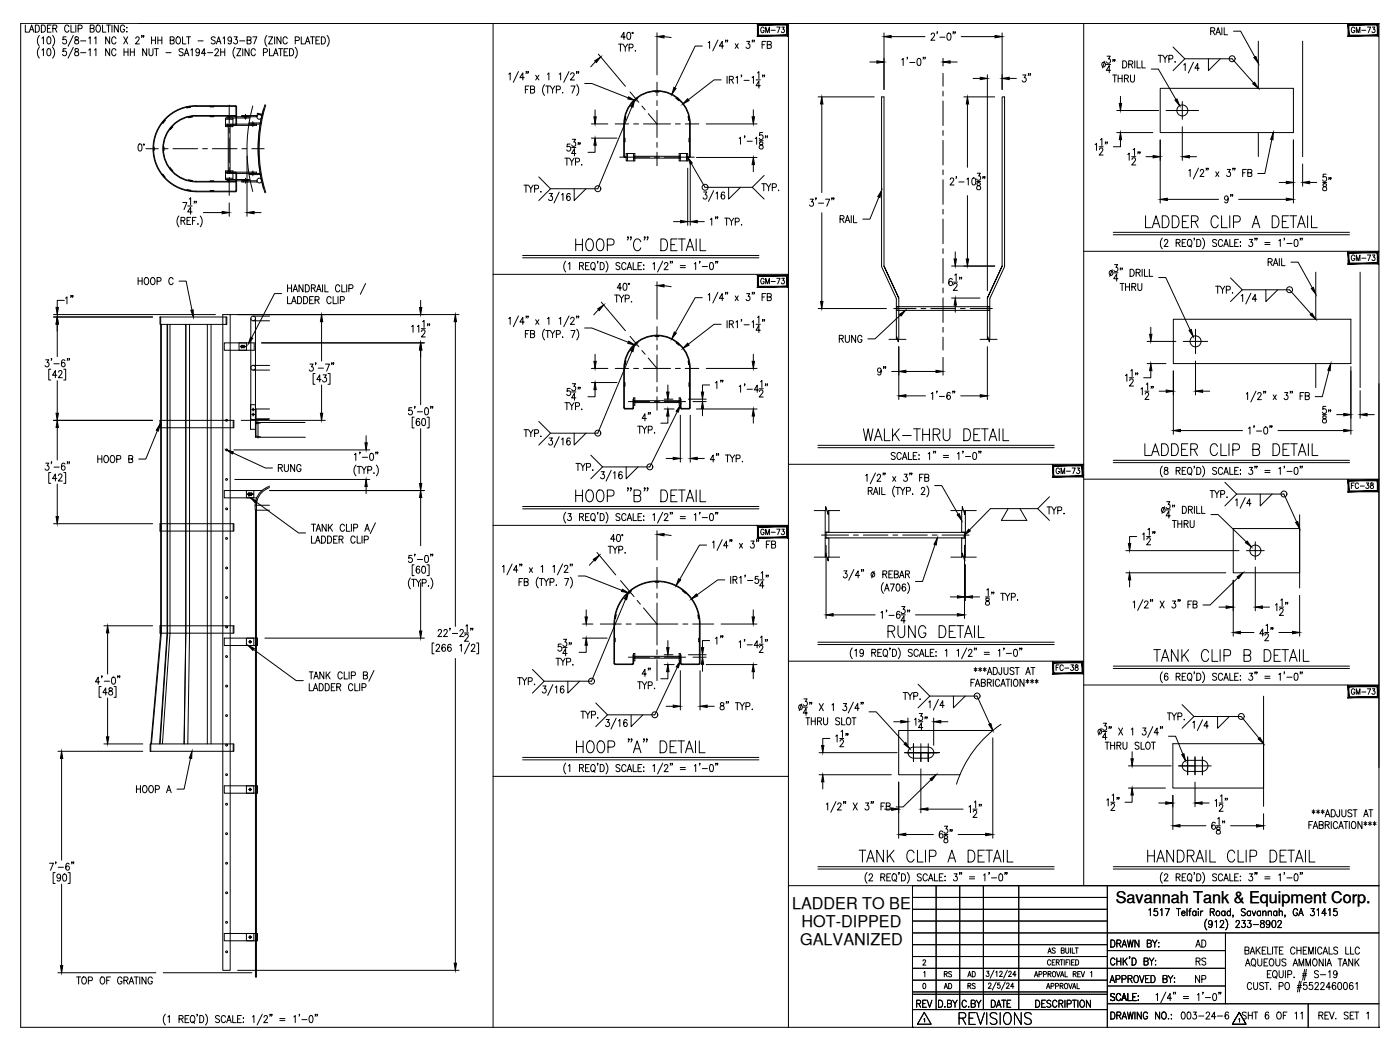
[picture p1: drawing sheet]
<svg xmlns="http://www.w3.org/2000/svg" width="610mm" height="457mm" viewBox="0 0 610 457" stroke-linecap="round" stroke-linejoin="round" font-family="sans-serif">
<defs><g id="words">
<g font-size="10.6">
<text x="249.4" y="219.8">HOOP &quot;B&quot; DETAIL</text>
<text x="249.8" y="329.1">HOOP &quot;A&quot; DETAIL</text>
</g>
<text font-size="10.1" x="249.4" y="110.4">HOOP &quot;C&quot; DETAIL</text>
<g font-size="9.3">
<text x="497.4" y="199.7">LADDER CLIP B DETAIL</text>
<text x="501.3" y="289.3">TANK CLIP B DETAIL</text>
<text x="416.3" y="447.3">REVISIONS</text>
</g>
<g font-size="8.8">
<text x="497.4" y="100.2">LADDER CLIP A DETAIL</text>
<text x="374.6" y="193">WALK-THRU DETAIL</text>
<text x="385.6" y="278.7">RUNG DETAIL</text>
<text x="372.9" y="376.4">TANK CLIP A DETAIL</text>
<text x="498.5" y="376.4">HANDRAIL CLIP DETAIL</text>
</g>
<g font-size="7.1">
<text x="403.9" y="18.7">2'-0&quot;</text>
<text x="449.4" y="37" transform="rotate(-90 449.4 37)">3&quot;</text>
<text x="532" y="89.6">9&quot;</text>
<text x="580.3" y="84.3" transform="rotate(-90 580.3 84.3)">58&quot;</text>
<text x="32.8" y="133.7" transform="rotate(-90 32.8 133.7)">1&quot;</text>
<text x="381" y="164.4">9&quot;</text>
<text x="580.3" y="185.6" transform="rotate(-90 580.3 185.6)">58&quot;</text>
<text x="344.9" y="395.9">LADDER TO BE</text>
<text x="485.8" y="393.3">Savannah Tank &amp; Equipment Corp.</text>
<text x="349" y="403.6">HOT-DIPPED</text>
<text x="348.4" y="411.3">GALVANIZED</text>
<text x="541.2" y="422.3">AQUEOUS AMMONIA TANK</text>
</g>
<g font-size="6.6">
<text x="226.8" y="85">TYP.</text>
<text x="58.9" y="125.2">HOOP C</text>
<text x="364.1" y="150.3">RUNG</text>
<text x="315.7" y="170.4" transform="rotate(-90 315.7 170.4)">1&quot;</text>
<text x="41.3" y="202.8">HOOP B</text>
<text x="119.9" y="206.7">RUNG</text>
<text x="249.4" y="206">TYP.</text>
<text x="525.6" y="218">TYP.</text>
<text x="454.7" y="225.1">TYP.</text>
<text x="315.7" y="281.9" transform="rotate(-90 315.7 281.9)">1&quot;</text>
<text x="224" y="299.5">TYP.</text>
<text x="391.9" y="305.9">TYP.</text>
<text x="251.5" y="314">TYP.</text>
<text x="506.9" y="314.7">TYP.</text>
<text x="58.2" y="346.4">HOOP A</text>
<text x="519.6" y="421.6">RS</text>
<text x="32.1" y="429.7">TOP OF GRATING</text>
<text x="397.9" y="439.9">REV</text>
<text x="407.5" y="439.9">D.BY</text>
<text x="417.7" y="439.9">C.BY</text>
<text x="430.4" y="439.9">DATE</text>
</g>
<g font-size="6.2">
<text x="526" y="16.2">RAIL</text>
<text x="503.1" y="28.2">TYP.</text>
<text x="364.4" y="98.1">RAIL</text>
<text x="551" y="116.8">RAIL</text>
<text x="528.1" y="128.8">TYP.</text>
<text x="226.8" y="191.2">TYP.</text>
<text x="482.6" y="413.5">DRAWN BY:</text>
<text x="519.3" y="413.5">AD</text>
<text x="482.2" y="429">APPROVED BY:</text>
<text x="519.3" y="429">NP</text>
<text x="482.2" y="436.7">SCALE:</text>
<text x="482.6" y="444.9">DRAWING NO.:</text>
<text x="512.9" y="444.9">003-24-6</text>
<text x="539.8" y="444.9">SHT 6 OF 11</text>
<text x="572.9" y="444.9">REV. SET 1</text>
</g>
<g font-size="5.7">
<text x="329.8" y="15.5">GM-73</text>
<text x="587" y="15.5">GM-73</text>
<text x="587" y="114.7">GM-73</text>
<text x="329.8" y="124.9">GM-73</text>
<text x="458.6" y="207.4">GM-73</text>
<text x="458.6" y="293.2">FC-38</text>
<text x="409.9" y="431.8">AD</text>
<text x="420.2" y="431.8">RS</text>
<text x="454.4" y="431.8">APPROVAL</text>
</g>
<g font-size="5.3">
<text x="587" y="213.8">FC-38</text>
<text x="329.8" y="233.9">GM-73</text>
<text x="587" y="303.4">GM-73</text>
<text x="409.9" y="426.5">RS</text>
<text x="420.2" y="426.5">AD</text>
<text x="449.1" y="426.5">APPROVAL REV 1</text>
</g>
</g></defs>
<!-- layer: 0 -->
<g fill="none" stroke="#000" stroke-width=".44">
<path d="M9 10.2h591.4v437.1h-591.4zM214.7 10.2v437.1M343.3 10.2v437.1M471.9 10.2v375.4M214.7 119.5h128.6M471.9 109.4h128.5M343.3 202.2h128.6M471.9 208.6h128.5M214.7 228.8h128.6M343.3 287.9h128.6M471.9 298.3h128.5M214.7 338.1h128.6"/>
<path d="M343.3 385.6h257.1M397.3 390.8h84.9M397.3 395.9h84.9M397.3 385.6v61.7M407.6 385.6v54M417.9 385.6v54M428.2 385.6v54M443.6 385.6v54M482.2 385.6v61.7M397.3 401.1h84.9M397.3 411.3h84.9M397.3 416.5h84.9"/>
<path d="M397.3 406.2h203.1M482.2 413.9h51.4M533.6 406.2v30.9M397.3 426.8h84.9M397.3 421.6h136.3M397.3 432.9h84.9M397.3 431.9h84.9M397.3 439.6h84.9M482.2 437.1h118.2M482.2 429.3h51.4M569.6 437.1v10.2"/>
</g>
<!-- layer: DIM -->
<g fill="none" stroke="#000" stroke-width=".44">
<path d="M269.3 19.2h1.7M270.2 19.2v3.1M271.3 19.2l1 1.5v1.6M272.3 16.1h-1.9l1.3-2v3.1M273.3 14.2l.6-.1a1.99 1.99 0 0 1 0 3.1h-.2a2.2 2.2 0 0 1-.4-3zM273.3 19.2l-1 1.5M275.3 14.2h.3v.4h-.3zM286.1 14.3v18.3M289.2 16l3 .4M308.4 18.6l.6-.6v3.1M312.6 17.4l-2.2 4.7M316.1 17.6l-.2 .7"/>
<path d="M316.9 17.6h-.3h.3l-.3 .7M320.1 19l1.4 2.1M321.5 19l-1.4 2.1M325.1 18h1.4l-.8 1.2a.94 .94 0 0 1 .8 1.4 .94 .94 0 0 1-1.6-.1M327.7 17.6h-.2h.2l-.2 .7M328.5 17.6h-.3h.3l-.3 .7M331.8 19.5h1.1M333.5 18h-1.7v3.1M334.1 19.5l1.5-.2 .3-.4-.3-.8-1.5-.1v3.1l1.6-.3 .2-.7-.7-.6M384.9 14.3v24.7M388 15.9h14.7M418.5 15.9h14.8"/>
<path d="M436.4 14.3v24.7M537.1 13.6h3.1l6.2 11.2M221.5 32.3l.7-.6v3.1M225.7 31.1l-2.2 4.7M228.2 33.8h-1.8l1.3-2.1v3.1M228.8 38.9h1M229.3 31.3h-.3h.3l-.3 .7M230 31.3h-.2h.2l-.2 .7M230.4 37.5h-1.6v3M231 38.9l1.5-.1 .1-1.1-1.6-.2v3l1.6-.3 .2-.7-.7-.6M233.2 32.8l1.4 2M234.6 32.8l-1.4 2"/>
<path d="M237.1 36.9a3.5 3.5 0 0 0 0 4.7M237.6 37.5h1.8M238.4 32.3l.6-.6v3.1M238.5 37.5v3M239.6 37.5l1 1.4v1.6M241.6 37.5l-1 1.4M242.3 39.1l1.4-.2 .2-1.2-1.6-.2v3M243.5 32.3l.6-.6v3.1M247.8 31.1l-2.3 4.7M248.5 32.5l.2-.6 .8-.2 .5 .9-1.6 2.2h1.7M248.6 37.5h1.8l-1.3 3M251.1 36.9a3.5 3.5 0 0 1 0 4.7"/>
<path d="M251.2 31.3h-.2h.2l-.2 .7M252 31.3h-.3h.3l-.3 .7M254.6 36.4h3.1l15.8 6.2M259.3 26.8l-2.1 2.3M260.5 23.6l11.8 14M273.9 20.8l1.5-.1 .1-1.2-1.6-.3v3.1M276.7 22v.3zM305.8 20.1h-3.1l-8.8 18.2M314 34.8h-3.1l-11.2 8.6M315.1 20.1h-1.8l1.2-2.1v3.1M316.6 33.2v3.1M317.6 34.7l1.5-.2 .1-1-1.6-.3v3.1"/>
<path d="M318.5 34.7l.8 1.6M320.4 33.8l.7-.6v3.1M322.9 32.8h-.2h.2l-.2 .7M324 35h2.2M327.5 33.8l.6-.6v3.1M329.2 34.8h1.9M329.8 31.7l.6-.5v3M331.1 37.3h-1.9l1.2-2v3.1M332.2 32.8h-.2h.2l-.2 .7M332.9 32.8l-.2 .7M378.7 27h3.1M392.7 26l.6-.6v3.1"/>
<path d="M395.2 25h-.3h.3l-.3 .7M396.1 27.2h2.3M399.7 25.6l.6-.2a2 2 0 0 1 0 3.1h-.3a2.14 2.14 0 0 1-.3-2.9zM402.2 25h-.3h.3l-.3 .7M402.9 25h-.2h.2l-.2 .7M410.6 25.4v3.3M413.7 27h3.1M423.7 34.1h3.1M429.9 32.5v94.1M439.4 34.1h3.1M481.1 26.7l-1.1 2.9M481.7 28.1h1.9"/>
<path d="M482 24.5h1.4l-.7 1.1a.92 .92 0 0 1 .7 1.5 .92 .92 0 0 1-1.6-.1M483.6 30.6h-1.9l1.3-2v3.1M484.5 32.7h1.7M484.7 26.1h-.2h.2l-.2 .7M485.4 32.7v3.1M485.5 26.1h-.2h.2l-.2 .7M486.9 34.1h1.7M486.9 32.7v3.1M488.6 32.7v3.1M488.9 26.5a1.57 1.57 0 0 1 1.8 1.5 1.57 1.57 0 0 1-1.8 1.6zM489.6 34.1l1.5-.1 .1-1-1.6-.3v3.1M490.5 34.1l.8 1.7"/>
<path d="M491.5 28l1.5-.2 .1-1-1.6-.3v3.1M492.2 32.7v2.2a.87 .87 0 0 0 .9 .9 .87 .87 0 0 0 .9-.9v-2.2M492.4 28l.9 1.6M494.1 26.5v3.1M495.1 26.5v3.1h1.5M497.2 26.5v3.1h1.5M501.3 30.1h3.1l7.6 13.2M510.8 20.5l5.1 5.1-5.1 5.2M515.4 28.3l.7-.6v3.1M515.9 25.6h20.6l9.4 10.5M519.7 27.1l-2.3 4.7M522.2 29.7h-1.9l1.2-2v3.1"/>
<path d="M526.2 25.6v5.2l5.2-5.2M245 40.2v.3zM257.5 54h7.2M259.1 47.8v3.1M275.2 46.5l-14.9 35.7h-20.6M307.5 54h22.1M324.3 59.3h-.2h.2l-.2 .7M328 47.8v3.1M332.1 57.7h-1.3l-.1 1.3a.96 .96 0 0 1 1.4 0 .96 .96 0 0 1-.2 1.4 .96 .96 0 0 1-1.3-.2M333.4 59.3h-.2h.2l-.2 .7M334.2 59.3h-.2h.2l-.2 .7M356.2 42.2h24.4"/>
<path d="M357.8 45.3v38.5M419.7 42.2h13.4M421.2 45.3v27.5M486.3 57.7h15.7M486.3 48.1h18.2M487.9 41.9v3.1M514.8 55.2v14.6M60.5 62.8l.6-.1a1.82 1.82 0 0 1-.2 3.1 2.18 2.18 0 0 1-.4-3zM62.5 62.8h.3v.4h-.3zM107.6 68v26.2M234.6 77l5.1 5.2-5.1 5.1M245.9 68.9h1.8"/>
<path d="M246.8 68.9v3.1M248 68.9l.9 1.4v1.7M248.3 62.7h-1.3l-.1 1.3a.96 .96 0 0 1 1.4 .1 .96 .96 0 0 1-.1 1.4 .96 .96 0 0 1-1.4-.3M248.9 64.2h1.9M249.2 60.6h1.4l-.8 1.2a.95 .95 0 0 1 .8 1.5 .95 .95 0 0 1-1.7-.2M250 68.9l-1.1 1.4M250.6 70.5l1.5-.2 .1-1.1-1.6-.3v3.1M250.8 66.8h-1.9l1.2-2v3M251.9 62.3h-.2h.2l-.2 .7M252.6 62.3h-.2h.2l-.2 .7M253.3 71.7v.3zM257.5 60.1h11.1"/>
<path d="M259.1 63.2v3.1h-3.1M299.5 73.3v24.8M300.6 71.3v26.8M301 71.2l6 10.4h20.6M303.2 68.6h26.4M321.8 60.3l.6-.6v3.1M325.3 61.5h2.3M328 71.7v3M328.8 60.3l.7-.6v3.1M330.6 61.3h1.7M330.8 61.9v.9a1.15 1.15 0 0 1 1.3 .7 1.15 1.15 0 0 1-.4 1.4 1 1 0 0 1-1.2-1.1 1 1 0 0 1 1.3-.8l.4-.5-.1-.6zM331.7 80h1.7"/>
<path d="M332.6 80v3.1M332.7 76.4l-5.1 5.2 5.1 5.1M333.7 80l1 1.5v1.6M335.6 80l-.9 1.5M413.8 78.2l.5-.7 .7 .1 .3 .4-.4 1.1-1.2 1.4h1.7M416.5 77h-.3h.3l-.3 .8M417.5 79.2h2.3M421 78l.6-.5v3M423.5 77.6l.6-.1a1.89 1.89 0 0 1 0 3h-.2a2.19 2.19 0 0 1-.4-2.9zM425.3 79h1.7M425.5 75.4h1.4l-.7 1.2a.93 .93 0 0 1 .7 1.5 .93 .93 0 0 1-1.6-.2M425.5 79.7v.8a1.13 1.13 0 0 1 1.3 .7 1.13 1.13 0 0 1-.4 1.4 .99 .99 0 0 1-1.2-1 .99 .99 0 0 1 1.3-.9l.4-.7a.86 .86 0 0 0-1.4-.3z"/>
<path d="M428.1 77h-.2h.2l-.2 .8M428.9 77l-.2 .8M476.8 63l.7-.6v3.1M478.6 63.9h1.7M478.7 65.2l.5-.8h.5l.5 .6-.4 1-1.2 1.5h1.7M479.2 60.9l.6-.6v3.1M481.5 61.9h-.3h.3l-.3 .8M482.2 61.9h-.2h.2l-.2 .8M487.9 60.8v3.1h-3.1M491.1 67.3l.6-.6v3.1M492.8 68.2h1.8M492.9 69.5l.3-.6 .7-.2 .5 .9-1.6 2.2h1.8"/>
<path d="M493.4 65.2l.6-.6v3.1M495.7 66.2h-.3h.3l-.3 .8M496.4 66.2h-.2h.2l-.2 .8M499 68.2h3.1M505.2 60.9v27.5M517.6 74.4l.6-.6v3.1M517.9 68.2h3.1M521.9 73.2l-2.3 4.7M522.6 74.5l.5-.7h.5l.5 .6-.4 1-1.2 1.5h1.7M525.4 73.3h-.3h.3l-.3 .8M526.1 73.3h-.2h.2l-.2 .8M529.4 74.8l1.3 2.1"/>
<path d="M530.7 74.8l-1.3 2.1M534.4 73.8h1.3l-.7 1.2a.93 .93 0 0 1 .7 1.4 .93 .93 0 0 1-1.6-.1M537 73.3h-.3h.3l-.3 .8M537.7 73.3h-.2h.2l-.2 .8M541.1 75.3h1M542.7 73.8h-1.6v3.1M543.3 75.3l1.6-.2 .1-1-1.7-.3v3.1l1.7-.3 .1-.8-.6-.5M553.8 60.8l-3.1 14.8h-3M557 79.4h3.1M563.2 60.9v27.5M567.2 71.4v9.7M570.3 79.4h3"/>
<path d="M77.9 94.1a3.6 3.6 0 0 0 0 4.6M78.8 96.1l1.5-.1 .2-.5-.2-.7-1.5-.2v3.1M79.6 88.2h1.8l-1.3 3.1M79.7 96.1l.8 1.6M81.4 96.1h1.1M81.7 89.7h1.9M82.4 86.7l.6-.6v3.1M83 94.6h-1.6v3.1h1.6M83.6 92.3h-1.9l1.3-2.1v3.1M83.8 96.1h1M84.7 87.7h-.2h.2l-.2 .8M85.4 94.6h-1.6v3.1"/>
<path d="M85.5 87.7h-.3h.3l-.3 .8M86.2 97.4v.3zM87.2 94.1a3.6 3.6 0 0 1 0 4.6M88.5 92.6h8.2M99.8 88.3v5.9M110.6 92.6h3.1M239.1 84.2h1.4l-.7 1.2a.95 .95 0 0 1 .7 1.5 .95 .95 0 0 1-1.6-.2M243.5 83.6l-2.3 4.8M244.5 84.8l.6-.6v3.1M248.2 84.7l-.7-.5a1.76 1.76 0 0 0 .1 3.1 .91 .91 0 0 0 .7-1.1 .91 .91 0 0 0-1.2-.6l-.4 .7M250 82.2v5.1l5.2-5.1M293.3 96.5h3.1"/>
<path d="M303.6 96.5h3.1M306.4 83.6h1.3l-.7 1.2a.93 .93 0 0 1 .8 1.4 .93 .93 0 0 1-1.7-.1M309.3 95.6l.6-.6v3.1M310.8 83l-2.3 4.7M311.8 94.5h-.3h.3l-.3 .8M311.8 84.2l.6-.6v3.1M312.5 94.5h-.2h.2l-.2 .8M315.5 84.1l-.5-.5a1.75 1.75 0 0 0-.1 3.1 .92 .92 0 0 0 .7-1.2 .92 .92 0 0 0-1.2-.6l-.4 .8M315.5 95h1.8M316.4 95v3.1M317.3 81.6v5.1l5.1-5.1M317.5 95l1 1.4v1.7"/>
<path d="M319.5 95l-1 1.4M320.2 96.6l1.6-.3-.2-1.2-1.4-.1v3.1M322.9 97.8v.3zM336.3 81.6l1.5-.1 .1-1.2-1.6-.3v3.1M339 82.8v.3zM352.7 86.7h1.4l-.7 1.2a.94 .94 0 0 1 .7 1.5 .94 .94 0 0 1-1.6-.2M355.4 86.3h-.3h.3l-.3 .7M356.4 88.5h2.2M357.8 92.7v38.6M359.5 86.7h1.8l-1.3 3.1M362.4 86.3h-.3h.3l-.3 .7M363.1 86.3h-.2h.2l-.2 .7"/>
<path d="M382.7 85.8l-3.9 9.6h-3.1M421.2 85.2v27.6M508.3 86.8h22.3M539.4 86.8h20.7M227.6 111.2h102.8M227.6 112.3h102.8M246.3 113.7a3.6 3.6 0 0 0 0 4.7M247.5 114.9l.6-.6v3.1M252.3 115.8l1.5-.2 .3-.4-.3-.7-1.5-.2v3.1M253.2 115.8l.9 1.6M255 115.8h1M256.6 114.3h-1.6v3.1h1.6"/>
<path d="M257.7 114.5l.3-.2a1.66 1.66 0 0 1 1.3 1.2 1.66 1.66 0 0 1-.6 1.7 1.44 1.44 0 0 1-1.6-.7 1.44 1.44 0 0 1 .4-1.7zM258.3 116.8l.8 .9M260.3 113.9h-.2h.2l-.2 .7M261.4 114.3a1.56 1.56 0 0 1 1.7 1.6 1.56 1.56 0 0 1-1.7 1.5zM263.8 113.7a3.6 3.6 0 0 1 0 4.7M269.9 114.8l-.6-.5-1.1 .5 .3 .7 1.2 .6a.88 .88 0 0 1-.2 1.3 .88 .88 0 0 1-1.3-.4M272.6 115a.96 .96 0 0 0-1.2-.7 .96 .96 0 0 0-.7 1.2v.7a.96 .96 0 0 0 .7 1.2 .96 .96 0 0 0 1.2-.7M273.1 117.4l1-3.1 1 3.1M273.5 116.4h1.2M275.7 114.3v3.1h1.5M277.8 115.8h1M279.4 114.3h-1.6v3.1h1.6"/>
<path d="M280.3 115.3v.3zM280.3 117.1v.3zM284.3 114.9l.6-.6v3.1M288.6 113.7l-2.3 4.7M289.3 115l.2-.5 .8-.2 .5 .9-1.6 2.2h1.7M292 113.9h-.2h.2l-.2 .7M292.8 113.9h-.2h.2l-.2 .7M296.2 115.6h2.2M296.2 116.5h2.2M302.3 114.9l.6-.6v3.1M304.8 113.9h-.3h.3l-.3 .7M305.8 116.1h2.2"/>
<path d="M309.3 114.5l.6-.2a1.93 1.93 0 0 1 0 3.1h-.2a2.26 2.26 0 0 1-.4-2.9zM311.8 113.9h-.2h.2l-.2 .7M312.5 113.9h-.2h.2l-.2 .7M414.3 115.9h18.8M415.7 119.8l.6-.6v3.1M416 109.7v3.1M484.3 117.4l-1.1 2.9M484.7 102.2h102.9M484.7 101.2h102.9M485 118.8h1.8M485.3 115.2h1.3l-.7 1.2a.94 .94 0 0 1 .8 1.4 .94 .94 0 0 1-1.7-.1M488 116.8h-.3h.3l-.3 .7"/>
<path d="M488.7 116.8h-.2h.2l-.2 .7M492.1 117.2a1.57 1.57 0 0 1 1.8 1.6 1.57 1.57 0 0 1-1.8 1.5zM494.7 118.7l1.5-.1 .1-1.1-1.6-.3v3.1M495.6 118.7l.9 1.6M497.3 117.2v3.1M498.3 117.2v3.1h1.5M500.5 117.2v3.1h1.4M506.1 103.7a3.6 3.6 0 0 0 0 4.7M507 105l.5-.7h.5l.5 .5-.4 1.1-1.2 1.4h1.7M512.1 105.7l1.5-.1 .1-1.1-1.6-.2v3M513 105.7l.9 1.6M514.8 105.7h.9"/>
<path d="M516.4 104.3h-1.6v3h1.6M517.5 104.4l.3-.1a1.58 1.58 0 0 1 1.2 1.5 1.58 1.58 0 0 1-1.2 1.5 1.94 1.94 0 0 1-.3-2.9zM518.1 106.8l.8 .8M520.1 103.8h-.2h.2l-.2 .7M521.1 104.3a1.57 1.57 0 0 1 1.8 1.5 1.57 1.57 0 0 1-1.8 1.5zM523.6 103.7a3.5 3.5 0 0 1 0 4.7M529.7 104.7a.91 .91 0 0 0-.9-.5 .91 .91 0 0 0-.8 .8l1.7 1.5v.4l-.6 .4-1.1-.4M532.4 105a.96 .96 0 0 0-1.2-.7 .96 .96 0 0 0-.7 1.1v.8a.96 .96 0 0 0 .7 1.1 .96 .96 0 0 0 1.2-.7M532.9 107.3l1-3 1 3M533.2 106.3h1.3M535.5 104.3v3h1.5M537.6 105.7h1"/>
<path d="M539.2 104.3h-1.6v3h1.6M540 105.4h.2zM540.1 107v.3zM544 104.3h1.4l-.8 1.1a.95 .95 0 0 1 .8 1.5 .95 .95 0 0 1-1.7-.1M546.6 103.8h-.3h.3l-.3 .7M547.4 103.8h-.3h.3l-.3 .7M550.7 105.6h2.3M550.7 106.5h2.3M556.8 104.8l.7-.5v3M559.3 103.8h-.2h.2l-.2 .7M560.4 106h2.2M562.1 114.2h3.1l6.2 11.2"/>
<path d="M563.8 104.4l.7-.1a1.93 1.93 0 0 1 0 3h-.3a2.26 2.26 0 0 1-.4-2.9zM566.3 103.8h-.2h.2l-.2 .7M567.1 103.8h-.3h.3l-.3 .7M23.3 138h43.1M23.3 137h70.5M78 122.4h3.1l2.5 12.6M100.2 137h99.7M122.6 127.8h-3.1l-10 19.3M125.2 129.1v3.1h1.5M125.2 124v3.1M125.2 125.5h1.7M126.9 132.2l1.1-3.1 1 3.1"/>
<path d="M126.9 124v3.1M127.3 131.2h1.3M127.6 127.1l1-3.1 1 3.1M128 126.1h1.2M129.6 129.1a1.57 1.57 0 0 1 1.8 1.6 1.57 1.57 0 0 1-1.8 1.5zM131.9 124v3.1l-1.7-3.1v3.1M132.2 129.1a1.57 1.57 0 0 1 1.8 1.6 1.57 1.57 0 0 1-1.8 1.5zM133 124a1.56 1.56 0 0 1 1.7 1.5 1.56 1.56 0 0 1-1.7 1.6zM134.8 130.6h1M135.6 125.5l1.5-.2 .1-1-1.6-.3v3.1M136.5 129.1h-1.7v3.1h1.7M136.5 125.5l.8 1.6"/>
<path d="M137.2 130.6l1.5-.1 .3-.5-.3-.7-1.5-.2v3.1M137.8 127.1l1-3.1 1 3.1M138.1 130.6l.9 1.6M138.2 126.1h1.2M140.4 124v3.1M141.5 124v3.1h1.4M144.2 129.9a.96 .96 0 0 0-1.2-.7 .96 .96 0 0 0-.7 1.1v.7a.96 .96 0 0 0 .7 1.2 .96 .96 0 0 0 1.2-.7M145.1 129.1v3.1h1.5M147.2 129.1v3.1M147.9 124.7a.96 .96 0 0 0-1.1-.7 .96 .96 0 0 0-.7 1.2v.7a.96 .96 0 0 0 .7 1.2 .96 .96 0 0 0 1.1-.7M148.2 130.8l1.5-.2 .2-.4-.2-.9-1.5-.2v3.1M148.8 124v3.1h1.5"/>
<path d="M150.9 124v3.1M151.9 125.6l1.5-.1 .2-1.2-1.7-.3v3.1M159.2 123.4l-2.3 4.7M183.2 130.8v3.1M221.5 138.8l.7-.6v3.1M225.7 137.6l-2.2 4.7M229.3 137.7h-.3h.3l-.3 .8M230 137.7h-.2h.2l-.2 .8M233.2 139.2l1.4 2.1M234.6 139.2l-1.4 2.1M238.4 138.8l.6-.6v3.1M243.5 138.8l.6-.6v3.1"/>
<path d="M247.8 137.6l-2.3 4.7M248.5 138.9l.5-.7h.5l.5 .6-.4 1-1.2 1.5h1.7M251.2 137.7h-.2h.2l-.2 .8M252 137.7h-.3h.3l-.3 .8M260.6 134.8l-2.1 2.3M261.8 131.6l10.5 12.4M267.6 128.5h1.8M268.5 128.5v3.1M269.6 128.5l1 1.4v1.7M270.6 125.4h-1.8l1.2-2.1v3.1M271.6 123.5l.6-.2a1.8 1.8 0 0 1-.2 3.1 2.2 2.2 0 0 1-.4-2.9zM271.6 128.5l-1 1.4"/>
<path d="M272.2 130.1l1.6-.2 .1-1.1-1.7-.3v3.1M273.6 123.4h.3v.4h-.3zM275 131.3v.3zM286.1 122.7v16.3M289.2 124.5l3 .3M305.8 129.6h-3.1l-8.6 15.2M308.4 128.4l.6-.6v3.1M312.6 127.2l-2.2 4.7M315.1 129.9h-1.8l1.2-2.1v3.1M316.1 127.4l-.2 .7M316.6 139.6v3.1M316.9 127.4h-.3h.3l-.3 .7"/>
<path d="M320.1 128.8l1.4 2.1M321.5 128.8l-1.4 2.1M322.9 139.2h-.2h.2l-.2 .7M325.1 127.8h1.4l-.8 1.2a.93 .93 0 0 1 .8 1.5 .93 .93 0 0 1-1.6-.2M327.7 127.4h-.2h.2l-.2 .7M328.5 127.4h-.3h.3l-.3 .7M329.8 138.2l.6-.6v3.1M331.8 129.3h1.1M332.2 139.2h-.2h.2l-.2 .7M332.9 139.2l-.2 .7M333.5 127.8h-1.7v3.1M334.1 129.3l1.5-.2 .3-.4-.3-.7-1.5-.2v3.1l1.6-.3 .2-.7-.7-.6"/>
<path d="M356.2 134.4h29.8M392 137.2l-11 10.4h-3.1M414.3 129.8h12.4M414.6 121.7l-.5-.4a1.72 1.72 0 0 0-1 1.5 1.72 1.72 0 0 0 .9 1.6 .91 .91 0 0 0 .7-1.4 .91 .91 0 0 0-1.5-.1l-.1 .4M415.1 122.8h1.8M415.2 124.1l.3-.6 .7-.2 .6 .9-1.7 2.2h1.8M416 132.9v3.1M418 120.8h-.3h.3l-.3 .8M418.7 120.8h-.2h.2l-.2 .8M486.8 121.4h-1.8l1.2-2.1v3.1M487.7 123.4h1.7M488.6 123.4v3.1"/>
<path d="M490.1 123.4v3.1M490.1 124.9h1.7M491.8 123.4v3.1M492.8 124.9l1.5-.2 .3-.4-.3-.7-1.5-.2v3.1M493.7 124.9l.9 1.6M495.5 123.4v2.2l.7 .9 .9-.4 .1-2.7M504.5 120.8h3.1l10.6 22.9M535.8 121l5.1 5.2-5.1 5.1M540.5 128.8l.6-.6v3.1M540.9 126.2h20.6l9.4 10.5M544.7 127.7l-2.3 4.7M547.2 130.3h-1.9l1.3-2.1v3.1"/>
<path d="M551.2 126.2v5.1l5.2-5.1M19.9 156.7h1.3l-.7 1.1a.94 .94 0 0 1 .8 1.5 .94 .94 0 0 1-1.7-.1M22.5 156.2h-.2h.2l-.2 .8M23.5 158.4h2.3M24.9 141.1v14.2M28.3 157.1l-.2-.3a.85 .85 0 0 0-1.2 .4l-.2 .8a1.3 1.3 0 0 0 .8 1.8 .89 .89 0 0 0 1-.8 .89 .89 0 0 0-.7-1 .89 .89 0 0 0-1.1 .7M29.5 156.2h-.3h.3l-.3 .8M30.3 156.2h-.3h.3l-.3 .8M113.9 149.3h70.9M134.9 158.5h1.4l-.7 1.2a.95 .95 0 0 1 .7 1.5 .95 .95 0 0 1-1.6-.2M137.6 158.1h-.3h.3l-.3 .7M140 140.1v17.1"/>
<path d="M141.7 158.5h1.8l-1.3 3.1M144.6 158.1h-.3h.3l-.3 .7M145.3 158.1h-.2h.2l-.2 .7M179.2 142.2l.7-.6v3.1M181.7 142.2l.7-.6v3.1M183.2 152.4v23.8M183.5 143.1h1.7M183.6 144.4l.5-.8h.5l.5 .6-.4 1.1-1.2 1.4h1.7M184 140.1l.6-.6v3.1M186.3 141.1h-.2h.2l-.2 .8M187.1 141.1h-.3h.3l-.3 .8M198.3 140.1v132.6"/>
<path d="M228.2 140.2h-1.8l1.3-2v3.1M228.8 145.4h1M230.4 143.9h-1.6v3.1M231 145.4l1.5-.2 .3-.4-.3-.8-1.5-.1v3.1l1.6-.3 .2-.7-.7-.6M237.1 143.3a3.5 3.5 0 0 0 0 4.7M237.6 143.9h1.8M238.5 143.9v3.1M239.6 143.9l1 1.5v1.6M241.6 143.9l-1 1.5M242.3 145.5l1.6-.3-.2-1.2-1.4-.1v3.1M245 146.7v.3zM248.6 143.9h1.8l-1.3 3.1"/>
<path d="M251.1 143.3a3.5 3.5 0 0 1 0 4.7M254.6 142.8h3.1l15.8 6.2M259.1 154.2v3.1M275.2 152.9l-14.9 35.7h-20.6M314 141.2h-3.1l-11.2 8.6M317.6 141.1l1.5-.1 .1-1.1-1.6-.3v3.1M318.5 141.1l.8 1.6M320.4 140.2l.7-.6v3.1M324 141.4h2.2M327.5 140.2l.6-.6v3.1M328 154.2v3.1M329.2 141.2h1.9"/>
<path d="M331.1 143.8h-1.9l1.2-2.1v3.1M387.1 147.8h3.3v-1.2l.7 2.3v-1.1h3.4M391.4 150.9v23.1M410.6 155.6v7.8M426.7 147.8h3.4v-1.2l.7 2.3v-1.1h3.4M429.9 150.9v23.1M499.5 148.7h12.5M499.5 158.3h8.2M501.1 142.5v3.1M520.6 157.2v14.7M588.2 159.6v29.5M22.1 160.8h-.9v4.7h.9"/>
<path d="M24.8 163.4h-1.9l1.2-2v3.1M24.9 165.8v14.1M25.5 162.1l.3-.6 .7-.1 .5 .8-1.6 2.3h1.7M27.8 160.8h.8v4.7h-.8M137.2 162.6h-.9v4.7h.9M138.6 160.3h2.2M139.8 165.3h-1.8l1.2-2.1v3.1M140 167.6v12.3M140.7 163.2h1.4l-.8 1.2a.95 .95 0 0 1 .8 1.5 .95 .95 0 0 1-1.7-.2M142.8 162.6h.9v4.7h-.9M179.4 177.5h-1.3l-.1 1.3a.97 .97 0 0 1 1.4 .1 .97 .97 0 0 1-.2 1.4 .97 .97 0 0 1-1.4-.3M180.7 177.1h-.2h.2l-.2 .7"/>
<path d="M181.7 179.3h2.3M185.2 177.7l.4-.2a1.77 1.77 0 0 1 .2 3.1h-.2a2.26 2.26 0 0 1-.4-2.9zM187.7 177.1l-.2 .7M188.5 177.1h-.3h.3l-.3 .7M245.9 175.3h1.8M246.8 175.3v3.1M248 175.3l.9 1.5v1.6M248.3 169.1h-1.3l-.1 1.4a.96 .96 0 0 1 1.4 0 .96 .96 0 0 1-.1 1.4 .96 .96 0 0 1-1.4-.3M248.9 170.7h1.9M249.2 167.1h1.4l-.8 1.2a.95 .95 0 0 1 .8 1.4 .95 .95 0 0 1-1.7-.1M250 175.3l-1.1 1.5M250.6 176.9l1.6-.3-.1-1.1-1.5-.2v3.1"/>
<path d="M250.8 173.3h-1.9l1.2-2.1v3.1M251.9 168.7h-.2h.2l-.2 .7M252.6 168.7h-.2h.2l-.2 .7M253.3 178.1v.3zM257.5 160.4h7.2M257.5 166.6h11.1M259.1 169.7v3h-3.1M282.5 179.7h-.3h.3l-.3 .8M283.2 179.7h-.3h.3l-.3 .8M289.2 178.1h4.4M289.2 173.8h3.8M290.8 167.6v3.1"/>
<path d="M294.9 179.3l-12 24h-20.5M299.7 173.8h7.8M301.7 174.9h5.8M303.2 178.1h26.4M305.9 178v3M307.5 160.4h22.1M309 167.6h-3.1v3.1M321.8 168.3l.7-.6v3.1M324.3 167.3h-.2h.2l-.2 .7M325.3 169.5h2.3M330.3 169.8h-1.8l1.2-2.1v3.1M330.6 169.3h1.7"/>
<path d="M330.7 170.5l.2-.6 .8-.1 .5 .9-1.6 2.2h1.7M331.2 166.2l.6-.6v3.1M333.4 167.3h-.2h.2l-.2 .7M334.2 167.3h-.2h.2l-.2 .7M388.3 161.7h3.1M394.4 172.4h8.6M394.4 161.7h13.2M405.5 171.4l.6-.6v3.1M408 170.4l-.2 .7M409 172.6h2.3M413.8 171.3l-.8-.5a1.79 1.79 0 0 0 .1 3.1 .9 .9 0 0 0 .8-1.3 .9 .9 0 0 0-1.5-.1l-.1 .4M415 170.4h-.2h.2l-.2 .7"/>
<path d="M415.7 170.4l-.2 .7M418.3 172.4h8.5M490 163.5l.7-.6v3.1M491.8 164.5h1.8M491.9 165.7l.3-.6 .7-.1 .5 .9-1.6 2.2h1.8M492.4 161.5l.6-.6v3.1M494.7 162.5h-.3h.3l-.3 .7M495.4 162.5h-.2h.2l-.2 .7M496.8 169.4l.6-.6v3.1M498.5 170.3h1.8M498.7 171.6l.5-.8h.4l.6 .6-.4 1.1-1.3 1.4h1.8M499.1 167.3l.6-.6v3.1"/>
<path d="M501.1 161.4v3.1h-3.1M501.4 168.3h-.2h.2l-.2 .8M502.1 168.3l-.2 .8M504.7 170.3h3.1M510.9 161.5v27.6M523.6 170.3h3.1M542.7 171.5l.5-.6v3.1M546.9 170.3l-2.3 4.7M547.7 171.6l.2-.5 .7-.2 .5 .9-1.6 2.2h1.8M550.4 170.5h-.3h.3l-.3 .7M551.1 170.5h-.2h.2l-.2 .7M554.4 171.9l1.3 2.1"/>
<path d="M555.7 171.9l-1.3 2.1M559.4 170.9h1.3l-.7 1.2a.93 .93 0 0 1 .7 1.5 .93 .93 0 0 1-1.6-.2M562 170.5h-.3h.3l-.3 .7M562.8 170.5h-.3h.3l-.3 .7M566.1 172.4h1M567.8 170.9h-1.7v3.1M568.4 172.4l1.5-.2 .2-.4-.2-.7-1.5-.2v3.1l1.6-.3 .1-.7-.6-.6M578.7 161.3l-2.9 11.4h-3.1M592.2 170.1v12M23.3 183h43.1M24.9 186.1v14.2M68.5 187.5l-5 12.4h-3.1"/>
<path d="M101.4 197.2l14.2 6.6h3M101.8 195.9h59.2M105 183h36.6M154.3 198l.6-.6v3.1M156.8 196.9h-.3h.3l-.3 .8M157.8 199.1h2.2M159.4 189.7v3.1M161.3 197.5l.6-.1a1.93 1.93 0 0 1 0 3.1h-.2a2.26 2.26 0 0 1-.4-3zM163.8 196.9h-.2h.2l-.2 .8M164.5 196.9h-.2h.2l-.2 .8M180.3 181.6h-.8v4.7h.8M182.7 182.7l-.7-.5a1.76 1.76 0 0 0 .1 3.1 .91 .91 0 0 0 .7-1.1 .91 .91 0 0 0-1.2-.6l-.4 .7"/>
<path d="M183.2 186.6v23.9M184 182.4l.6-.2a2 2 0 0 1 0 3.1h-.3a2.14 2.14 0 0 1-.3-2.9zM186 181.6h.8v4.7h-.8M234.6 183.5l5.1 5.1-5.1 5.2M239.1 190.7h1.4l-.7 1.1a.95 .95 0 0 1 .7 1.5 .95 .95 0 0 1-1.6-.1M243.5 190.1l-2.3 4.7M244.5 191.3l.6-.6v3.1M248.2 191.1l-.7-.4a1.78 1.78 0 0 0 .1 3.1 .87 .87 0 0 0 .9-.8 .87 .87 0 0 0-.8-1 .87 .87 0 0 0-1 .7M250 188.6v5.2l5.2-5.2M257.2 198.2l5.2 5.1-5.2 5.2M277.7 185.6h1.7M278.5 185.6v3.1"/>
<path d="M279.6 185.6l1.1 1.5v1.6M281.5 182.2h-1.9l1.2-2v3M281.6 185.6l-.9 1.5M282.3 187.2l1.5-.1v-1.4l-1.5-.1v3.1M285 188.4v.3zM290.1 199.6h3M290.8 181.2v3.1h-3.1M296.2 180.8v20.4M300.6 180.8v20.4M303.6 199.6h3.1M312.2 197.6h-.3h.3l-.3 .8M312.9 197.6h-.2h.2l-.2 .8"/>
<path d="M315.9 198.1h1.8M316.8 198.1v3.1M317.9 198.1l1 1.4v1.7M319.9 198.1l-1 1.4M320.5 199.7l1.5-.2 .1-1.1-1.6-.3v3.1M328 181.2v3.1M356.1 194.9h102.9M356.1 193.9h102.9M389.8 197.4l-.6-.4-1.1 .4 .2 .8 1.5 1v.5l-.6 .4-1.1-.4M392.4 197.7a.96 .96 0 0 0-1.2-.7 .96 .96 0 0 0-.6 1.2v.7a.96 .96 0 0 0 .6 1.2 .96 .96 0 0 0 1.2-.7M393.3 199.1h1.2M395.5 197v3.1h1.5"/>
<path d="M397.7 198.5h.9M399.3 197h-1.6v3.1h1.6M400 199.9h.3zM400.2 198v.3zM404.1 197.6l.7-.6v3.1M406.6 196.6h-.2h.2l-.2 .7M407.4 196.6h-.3h.3l-.3 .7M410.8 198.3h2.2M410.8 199.2h2.2M416.9 197.6l.6-.6v3.1M419.4 196.6h-.3h.3l-.3 .7M420.4 198.8h2.2"/>
<path d="M423.9 197.2l.4-.2a1.67 1.67 0 0 1 1 1.6 1.67 1.67 0 0 1-1 1.5 2.26 2.26 0 0 1-.4-2.9zM426.4 196.6l-.2 .7M427.1 196.6h-.2h.2l-.2 .7M514 187.5h27M543.6 186.5l.7-.6v3.1M546.1 185.5h-.2h.2l-.2 .7M547.1 187.7h2.3M550.6 186.1l.7-.2a1.93 1.93 0 0 1 0 3.1h-.3a2.14 2.14 0 0 1-.4-2.9zM553.1 185.5h-.2h.2l-.2 .7M553.9 185.5h-.3h.3l-.3 .7M556.5 187.5h28.6M582 180.5h3.1"/>
<path d="M595.3 180.5h3.1M19.9 201.7h1.3l-.7 1.1a.94 .94 0 0 1 .8 1.5 .94 .94 0 0 1-1.7-.1M22.1 205.8h-.9v4.7h.9M22.5 201.2h-.2h.2l-.2 .8M23.5 203.4h2.3M24.8 208.4h-1.9l1.2-2v3.1M24.9 210.8v14.1M25.5 207.1l.3-.6 .7-.1 .5 .8-1.6 2.3h1.7M27.8 205.8h.8v4.7h-.8M28.3 202.1l-.8-.4a1.78 1.78 0 0 0 .1 3.1 .89 .89 0 0 0 .9-.9 .89 .89 0 0 0-.8-.9 .89 .89 0 0 0-1 .7M29.5 201.2h-.3h.3l-.3 .8M30.3 201.2h-.3h.3l-.3 .8"/>
<path d="M102.2 208.8h58.8M111.4 218.5l18.6 13.6h3.1M117.4 213.6h67.4M155 202.5a3.5 3.5 0 0 0 0 4.7M155.5 203.1h1.8M156.4 203.1v3.1M157.5 203.1l1 1.5v1.6M159.4 211.9v3M159.5 203.1l-1 1.5M160.1 204.7l1.5-.1 .1-1.2-1.6-.3v3.1M162.8 205.9v.3zM163.9 202.5a3.5 3.5 0 0 1 0 4.7"/>
<path d="M183.2 216.6v21M261.8 205.4h1.3l-.7 1.2a.93 .93 0 0 1 .7 1.4 .93 .93 0 0 1-1.6-.1M266.1 204.8l-2.2 4.7M267.2 206l.5-.6v3.1M270.9 205.8l-.8-.4a1.81 1.81 0 0 0 .1 3.1 .92 .92 0 0 0 .8-1.2 .92 .92 0 0 0-1.2-.6l-.4 .8M272.7 203.3v5.2l5.1-5.2M311.1 200.1h-1.8l1.2-2v3.1M323.3 200.9v.3zM377 207.1l.6-.6v3.1M378.1 213.7l1.5-.1v-1.2l-1.5-.2v3.1M379 213.7l.8 1.6M380.3 215.3l1-3.1 1 3.1"/>
<path d="M380.7 214.3h1.3M381.2 205.9l-2.2 4.7M382 207.2l.4-.7h.5l.5 .6-.3 1-1.3 1.5h1.8M382.9 212.2v3.1M383.9 212.2v3.1h1.5M384.7 206.1h-.2h.2l-.2 .7M385.4 206.1h-.2h.2l-.2 .7M388.7 207.5l1.3 2.1M389.6 211.7a3.5 3.5 0 0 0 0 4.7M390 207.5l-1.3 2.1M390 212.2h1.8M390.9 212.2v3.1"/>
<path d="M392.1 212.2l1 1.5v1.6M392.9 200.1l1-3.1 1 3.1M393.7 206.5h1.3l-.7 1.2a.93 .93 0 0 1 .8 1.4 .93 .93 0 0 1-1.7-.1M394.1 212.2l-1 1.5M394.7 213.9l1.5-.2 .2-.4-.2-.9-1.5-.2v3.1M396.3 206.1h-.2h.2l-.2 .7M397.1 206.1h-.3h.3l-.3 .7M397.4 215v.3zM400.4 208h1M401.2 213l.2-.6a.86 .86 0 0 1 1.2 .3 .86 .86 0 0 1-.3 1.2l-1.2 1.4h1.7M402.1 206.5h-1.7v3.1M402.7 208l1.5-.2 .1-1-1.6-.3v3.1l1.6-.3 .1-.7-.6-.6"/>
<path d="M403.5 211.7a3.5 3.5 0 0 1 0 4.7M407 211.4h3.1l7.1 12.5M457 216.3l-5.1 5.2M484.7 200.4h102.9M484.7 201.5h102.9M506.1 202.9a3.6 3.6 0 0 0 0 4.7M507.1 203.7v.8a1.22 1.22 0 0 1 1.3 .6 1.22 1.22 0 0 1 0 1.3 1 1 0 0 1-1.6-.6 1 1 0 0 1 1.3-1.1l.4-.5-.1-.5zM508 218.4h1.4l-.7 1.2a.93 .93 0 0 1 .7 1.5 .93 .93 0 0 1-1.6-.2M512.1 205l1.5-.2 .3-.4-.3-.7-1.5-.2v3.1M513 205l.9 1.6M514.8 205h.9M516.4 203.5h-1.6v3.1h1.6"/>
<path d="M517.5 203.7l.3-.2a1.55 1.55 0 0 1 1.2 1.5 1.55 1.55 0 0 1-1.2 1.6 1.92 1.92 0 0 1-.3-2.9zM518.1 206l.8 .9M520.1 203.1h-.2h.2l-.2 .7M521.1 203.5a1.55 1.55 0 0 1 1.8 1.5 1.55 1.55 0 0 1-1.8 1.6zM523.6 202.9a3.5 3.5 0 0 1 0 4.7M529.7 203.9l-.6-.4-.9 .2-.1 .8 1.4 .8 .2 .8-.6 .5-1.1-.5M532.4 204.2a.96 .96 0 0 0-1.2-.7 .96 .96 0 0 0-.7 1.2v.7a.96 .96 0 0 0 .7 1.2 .96 .96 0 0 0 1.2-.7M532.9 206.6l1-3.1 1 3.1M533.2 205.6h1.3M533.3 210l5.2 5.1-5.2 5.2M535.5 203.5v3.1h1.5M537.6 205h1"/>
<path d="M538 217.8l.6-.6v3.1M538.5 215.1h20.5l5.6 12.2M539.2 203.5h-1.6v3.1h1.6M540 204.7h.2zM540 206.4h.2zM542.2 216.6l-2.2 4.7M544 203.5h1.4l-.8 1.2a.95 .95 0 0 1 .8 1.4 .95 .95 0 0 1-1.7-.1M544.7 219.3h-1.8l1.2-2.1v3.1M546.6 203.1h-.3h.3l-.3 .7M547.4 203.1h-.3h.3l-.3 .7M548.8 215.1v5.2l5.1-5.2M550.7 204.8h2.3"/>
<path d="M550.7 205.7h2.3M556.8 204.1l.7-.6v3.1M559.3 203.1h-.2h.2l-.2 .7M560.4 205.3h2.2M563.8 203.7a.85 .85 0 0 1 1.3 .4l.1 .7a1.39 1.39 0 0 1-.7 1.8l-.7-.2-.2-.4zM566.3 203.1h-.2h.2l-.2 .7M567.1 203.1h-.3h.3l-.3 .7M23.3 228h43.1M135.6 233.4v3.1h1.5M135.6 228.2h1.8M136.5 228.2v3.1M137.4 236.5l1-3.1 1 3.1"/>
<path d="M137.7 231.3l.9-3.1 1 3.1M137.8 235.4h1.2M138 230.3h1.3M140 233.4a1.56 1.56 0 0 1 1.8 1.6 1.56 1.56 0 0 1-1.8 1.5zM142 228.2v3.1l-1.7-3.1v3.1M142.6 233.4a1.56 1.56 0 0 1 1.8 1.6 1.56 1.56 0 0 1-1.8 1.5zM143 228.2v3.1M143.6 229.6l1.2 1.7M144.8 228.2l-1.8 2.1M145.3 234.9h.9M146.9 233.4h-1.6v3.1h1.6M147.6 234.9l1.5-.2 .3-.4-.3-.8-1.5-.1v3.1"/>
<path d="M148.5 234.9l.9 1.6M150 229a.98 .98 0 0 0-1.2-.7 .98 .98 0 0 0-.7 1.1v.8a.98 .98 0 0 0 .7 1.1 .98 .98 0 0 0 1.2-.7M150.9 228.2v3.1h1.5M153 228.2v3.1M154 229.9l1.5-.2v-1.3l-1.5-.2v3.1M154.6 234.1a.96 .96 0 0 0-1.1-.7 .96 .96 0 0 0-.7 1.2v.7a.96 .96 0 0 0 .7 1.2 .96 .96 0 0 0 1.1-.8M155.5 233.4v3.1h1.5M157.6 233.4v3.1M158.6 235l1.5-.1 .3-.5-.3-.9-1.5-.1v3.1M158.9 231.3l1-3.1 1 3.1M159.2 230.3h1.3M163.5 227.7l-2.3 4.7"/>
<path d="M227.6 221.6h102.8M227.6 220.5h102.8M246.3 223a3.6 3.6 0 0 0 0 4.7M247.3 223.6h1.4l-.7 1.2a.94 .94 0 0 1 .7 1.4 .94 .94 0 0 1-1.6-.1M252.3 225.1l1.5-.2 .1-1-1.6-.3v3.1M253.2 225.1l.9 1.6M255 225.1h1M256.6 223.6h-1.6v3.1h1.6M257.7 223.8l.3-.2a1.55 1.55 0 0 1 1.2 1.6 1.55 1.55 0 0 1-1.2 1.5 1.92 1.92 0 0 1-.3-2.9zM258.3 226.1l.8 .9M260.3 223.2h-.2h.2l-.2 .7M261.4 223.6a1.54 1.54 0 0 1 1.7 1.6 1.54 1.54 0 0 1-1.7 1.5z"/>
<path d="M263.8 223a3.6 3.6 0 0 1 0 4.7M264.8 237.9h1.8M265.7 237.9v3M266.8 237.9l1 1.4v1.6M267.8 234.8h-1.9l1.3-2.1v3.1M268.8 232.9l.6-.2a1.93 1.93 0 0 1 0 3.1h-.2a2.2 2.2 0 0 1-.4-2.9zM268.8 237.9l-1 1.4M269.4 239.5l1.5-.2 .1-1.1-1.6-.3v3M269.9 224.1l-.6-.5-1.1 .5 .1 .5 1.4 .8 .2 .4v.5l-.6 .4-1.1-.4M270.8 232.8h.3v.4h-.3zM272.6 224.4a.96 .96 0 0 0-1.2-.8 .96 .96 0 0 0-.7 1.2v.7a.96 .96 0 0 0 .7 1.2 .96 .96 0 0 0 1.2-.7M273.1 226.7l1-3.1 1 3.1"/>
<path d="M273.5 225.7h1.2M275.7 223.6v3.1h1.5M277.8 225.1h1M279.4 223.6h-1.6v3.1h1.6M280.2 224.8h.2zM280.3 226.4v.3zM284.3 224.2l.6-.6v3.1M286.1 231.1v12.7M288.6 223l-2.3 4.7M289.2 232.8l3 .4M289.3 224.4l.5-.8 .8 .2 .2 .4-.4 1-1.2 1.5h1.7M292 223.2h-.2h.2l-.2 .7"/>
<path d="M292.8 223.2h-.2h.2l-.2 .7M296.2 224.9h2.2M296.2 225.8h2.2M302.3 224.2l.6-.6v3.1M304.8 223.2h-.3h.3l-.3 .7M305.8 225.4h2.2M307.7 237.3h-3.1l-8.6 15M309.3 223.8l.6-.2a1.89 1.89 0 0 1 0 3.1h-.2a2.19 2.19 0 0 1-.4-2.9zM310.2 236.2l.6-.6v3.1M311.8 223.2h-.2h.2l-.2 .7M312.5 223.2h-.2h.2l-.2 .7M314.5 235l-2.3 4.7"/>
<path d="M317 237.6h-1.9l1.2-2v3.1M318 235.1h-.3h.3l-.3 .8M318.7 235.1h-.2h.2l-.2 .8M322 236.6l1.3 2.1M323.3 236.6l-1.3 2.1M327 235.6h1.4l-.8 1.2a.95 .95 0 0 1 .8 1.4 .95 .95 0 0 1-1.7-.1M329.6 235.1h-.3h.3l-.3 .8M330.4 235.1h-.3h.3l-.3 .8M333.7 237.1h1M335.4 235.6h-1.7v3.1M336 237.1l1.5-.2 .1-1-1.6-.3v3.1l1.6-.3 .1-.8-.6-.5M354.5 222.3h5v-1.7l1.1 3.5v-1.8h5"/>
<path d="M359.7 237.4v31.9M407.1 237.1l-5.4 16.1h-3.1M414 222.3h5v-1.7l1.1 3.5v-1.8h5M420 237.4v31.9M439 221.5l-3 5.1h11.1l-3-5.1M451.9 221.5h-20.6l-9.2 9.3M451.9 221.5l5.1 5.1M490.2 239.8h49.3M494.9 233.6h-3v3.1M497.5 232.6l.6-.5v3M499.3 233.6h1.7M499.4 234.9l.2-.6 .8-.2 .5 .9-1.6 2.2h1.7"/>
<path d="M499.8 230.6l.7-.6v3.1M502.1 231.6h-.2h.2l-.2 .8M502.9 231.6h-.2h.2l-.2 .8M507.1 220.6l-1.1 2.9M507.7 222h1.9M509.6 224.6h-1.9l1.3-2.1v3.1M510.5 226.6h1.7M510.7 220l-.2 .8M511.3 226.6v3.1M511.5 220h-.3h.3l-.3 .8M512.9 226.6v3.1M512.9 228.1h1.7"/>
<path d="M514.6 226.6v3.1M514.8 220.5a1.56 1.56 0 0 1 1.8 1.5 1.56 1.56 0 0 1-1.8 1.5zM515.6 228.1l1.5-.1 .1-1.1-1.6-.3v3.1M516.5 228.1l.8 1.6M517.5 221.9l1.5-.1 .1-1-1.6-.3v3M518.2 226.6v2.2a.87 .87 0 0 0 .9 .9 .87 .87 0 0 0 .9-.9v-2.2M518.3 221.9l.9 1.6M520.1 220.5v3M521.1 220.5v3h1.5M523.2 220.5v3h1.5M527.3 224.1h3.1l12.3 11.9M178.7 251.7a3.6 3.6 0 0 0 0 4.7"/>
<path d="M179.2 252.3h1.8M179.4 241.8h-1.3l-.1 1.3a.97 .97 0 0 1 1.4 .1 .97 .97 0 0 1-.2 1.4 .97 .97 0 0 1-1.4-.3M180.1 252.3v3M180.3 245.9h-.8v4.7h.8M180.7 241.4h-.2h.2l-.2 .7M181.2 252.3l1 1.4v1.6M181.7 243.6h2.3M182.7 247l-.7-.5a1.76 1.76 0 0 0 .1 3.1 .9 .9 0 0 0 .7-1.3 .9 .9 0 0 0-1.5-.2l-.1 .5M183.2 253.8v21M183.2 252.3l-1 1.4M183.8 253.9l1.5-.2 .1-1.2-1.6-.2v3M184 246.7l.6-.2a1.99 1.99 0 0 1 0 3.1h-.3a2.18 2.18 0 0 1-.3-2.9z"/>
<path d="M185.2 242l.6-.2a1.77 1.77 0 0 1-.2 3.1 2.31 2.31 0 0 1-.4-2.9zM186 245.9h.8v4.7h-.8M186.6 255v.3zM187.6 251.7a3.6 3.6 0 0 1 0 4.7M187.7 241.4l-.2 .7M188.5 241.4h-.3h.3l-.3 .7M218.8 246.7l.6-.5v3M223 245.6l-2.2 4.7M225.5 248.2h-1.9l1.3-2v3M226 253.4h1M226.5 245.7h-.2h.2l-.2 .8M227.2 245.7l-.2 .8"/>
<path d="M227.6 251.9h-1.6v3.1M228.2 253.4l1.5-.2 .3-.4-.3-.8-1.5-.1v3.1l1.7-.3 .1-.8-.6-.5M230.5 247.2l1.4 2M231.9 247.2l-1.4 2M234.4 251.3a3.5 3.5 0 0 0 0 4.7M234.9 251.9h1.7M235.6 246.7l.6-.5v3M235.7 251.9v3.1M236.9 251.9l1 1.5v1.6M238.9 251.9l-1 1.5M239.5 253.5l1.5-.1 .2-.5-.2-.9-1.5-.1v3.1M240.7 246.7l.7-.5v3"/>
<path d="M242.3 254.7h.1M245 245.6l-2.3 4.7M245.7 246.9l.5-.7h.5l.6 .5-.4 1.1-1.3 1.4h1.8M245.9 251.9h1.7l-1.2 3.1M248.4 251.3a3.5 3.5 0 0 1 0 4.7M248.5 245.7h-.3h.3l-.3 .8M249.2 245.7h-.2h.2l-.2 .8M251.8 250.8h3.1l15.9 6.3M258.7 243.9l-2.1 2.2M260 240.6l8.1 9.7M272.2 240.7v.2zM315.6 252.5h-3.1l-9 6.5"/>
<path d="M318.2 251v3.1M319.2 252.5l1.5-.2 .2-.4-.2-.8-1.5-.1v3.1M320 252.5l.9 1.6M322.1 251.6l.6-.6v3.1M324.6 250.5h-.3h.3l-.3 .8M325.5 252.8h2.3M330.1 251h-1.2l-.1 1.3a.96 .96 0 0 1 1.4 0 .96 .96 0 0 1-.2 1.4 .96 .96 0 0 1-1.3-.2M330.8 252.5h1.8M331.4 249.5l.6-.6v3.1M332.6 255.1h-1.8l1.2-2.1v3.1M333.8 250.5h-.3h.3l-.3 .8M334.5 250.5h-.2h.2l-.2 .8"/>
<path d="M354.5 242.6h5v-1.8l1.1 3.5v-1.7h5M367.4 248.6h1.4l-.8 1.1a.94 .94 0 0 1 .8 1.4 .94 .94 0 0 1-1.6 0M371.8 248l-2.2 4.7M374.3 250.6h-1.9l1.3-2v3M375.3 248.1l-.2 .7M376 248.1h-.2h.2l-.2 .7M380.6 248.7l-1.1 2.9M384.4 250l1.5-.1 .1-1.1-1.6-.2v3M384.7 253.7a3.5 3.5 0 0 0 0 4.7M385.2 257.4l1-3.1 1 3.1M385.3 250l.9 1.6M385.5 256.3h1.3"/>
<path d="M387 250h1M387.7 254.3h1.7l-1.3 3.1M388.6 248.6h-1.6v3h1.6M389.4 250l1.5-.1 .1-1.1-1.6-.2v3l1.6-.3 .1-.7-.6-.6M390.5 254.4l.6-.1a1.77 1.77 0 0 1-.2 3.1 2.31 2.31 0 0 1-.4-3zM391.7 251.6l1-3 .9 3M392 250.6h1.3M394.3 250l1.5-.1 .1-1.1-1.6-.2v3M394.3 254.7l-.8-.4a1.82 1.82 0 0 0 .1 3.1 .87 .87 0 0 0 .9-.8 .87 .87 0 0 0-.7-1 .87 .87 0 0 0-1 .7M395.2 253.7a3.6 3.6 0 0 1 0 4.7M395.2 250l.8 1.6M413.8 259.9h3.1"/>
<path d="M414 242.6h5v-1.8l1.1 3.5v-1.7h5M420.4 245.8v15.7M423.4 259.9h3.1M429.1 259.9h1.8M429.7 256.9l.6-.6v3.1M432 257.9h-.3h.3l-.3 .7M432.8 257.9h-.3h.3l-.3 .7M435.7 258.3h1.8M436.6 258.3v3.1M437.8 258.3l.9 1.5v1.6M439.7 258.3l-1 1.5M440.4 260l1.5-.2 .1-1.2-1.6-.3v3.1"/>
<path d="M490.2 249.4h43.6M491.9 252.5v3.1M537 252.6v24.4M539 251.6l-12.1 11.8h-3.1M546.6 246.9v19.1M565.9 259.2v17.8M45.2 272.5h21.2M46.8 275.6v17.9M115.3 277.9h69.5M189 280h-.8v4.7h.8M190.8 274.8l.2-.6 .8-.1 .5 .9-1.6 2.2h1.7M193.3 274.8l.2-.6 .8-.1 .5 .9-1.6 2.2h1.7"/>
<path d="M196 273.6h-.2h.2l-.2 .8M197 275.8h2.2M200.3 274.8l.2-.6 .8-.1 .4 .9-1.6 2.2h1.8M202.3 275.6h1.7M202.4 276.9l.5-.8h.5l.5 .6-.4 1-1.2 1.5h1.7M202.8 272.6l.6-.6v3.1M204.5 280l-2.2 4.7M205.1 273.6h-.2h.2l-.2 .8M205.9 273.6h-.3h.3l-.3 .8M207.5 280h.9v4.7h-.9M245.3 278.4h1.4l-.7 1.2a.93 .93 0 0 1 .7 1.4 .93 .93 0 0 1-1.6-.1M248 280h-.2h.2l-.2 .7"/>
<path d="M248.8 280h-.3h.3l-.3 .7M253.6 277.9h10.8M253.6 271.7h4.6M255.3 265.5v3.1M272.4 260.9l-14.9 35.7h-20.5M290.8 278.9v3.1M309 278.9h-3.1v3.1M314 271.7h15.6M321.8 279.6l.6-.6v3.1M324.3 278.5h-.3h.3l-.3 .8M328 265.5v3.1M331.1 277.5l.7-.6v3.1"/>
<path d="M333.4 278.5l-.2 .8M334.2 278.5h-.3h.3l-.3 .8M356.1 279.6h102.9M362.8 267.7h18.2M383.6 266.8l.6-.6v3.1M386.1 265.8h-.2h.2l-.2 .7M387.1 268h2.2M391.8 266.6l-.5-.4a1.73 1.73 0 0 0-1 1.5 1.73 1.73 0 0 0 .9 1.6 .93 .93 0 0 0 .7-1.2 .93 .93 0 0 0-1.2-.6l-.4 .8M392.3 267.7h1.9M392.6 264.1h1.4l-.7 1.2a.93 .93 0 0 1 .8 1.4 .93 .93 0 0 1-1.7-.1M394.2 270.3h-1.9l1.3-2v3M395.3 265.8h-.2h.2l-.2 .7"/>
<path d="M396.1 265.8h-.3h.3l-.3 .7M398.6 267.7h18.3M429.4 260.5v.9a1.15 1.15 0 0 1 1.3 .7 1.15 1.15 0 0 1-.4 1.4 .99 .99 0 0 1-1.3-1 .99 .99 0 0 1 1.3-.9l.4-.5-.1-.6zM443.1 261.1v.3zM493.4 262.2l.6-.5v3M497.7 261.1l-2.3 4.7M498.4 262.4l.5-.7 .7 .1 .3 .4-.4 1.1-1.3 1.4h1.8M501.1 261.2h-.2h.2l-.2 .7M501.9 261.2h-.3h.3l-.3 .7M505.1 261.7l1.8 3M506.9 261.7l-1.8 3M510.5 261.7h1.4l-.8 1.1a.94 .94 0 0 1 .8 1.5 .94 .94 0 0 1-1.6-.1"/>
<path d="M513.1 261.2l-.2 .7M513.9 261.2h-.3h.3l-.3 .7M517.3 263.1h.9M518.9 261.7h-1.6v3M519.5 263.1l1.5-.1 .1-1.1-1.6-.2v3l1.6-.3 .1-.7-.6-.6M530.8 264.4h3.1M540.1 275.4h5.9M549.7 264.4h3.1M550.4 276h-1.9l1.3-2.1v3.1M550.7 275.4h1.7M550.8 276.7l.5-.7 .8 .1 .2 .4-.4 1.1-1.2 1.4h1.7M551.3 272.4l.6-.6v3.1"/>
<path d="M553.6 273.4h-.3h.3l-.3 .8M554.3 273.4h-.3h.3l-.3 .8M555.4 263.4l.6-.6v3.1M556.9 275.4h5.9M557.1 264.4h1.8M557.2 265.6l.5-.7 .8 .1 .2 .5-.3 1-1.3 1.5h1.8M557.7 261.4l.6-.6v3M560 262.4h-.3h.3l-.3 .7M560.7 262.4h-.2h.2l-.2 .7M43.4 296.9h-1.8l1.2-2.1v3.1M44.1 298.9h-.9v4.7h.9M44.4 294.4h-.2h.2l-.2 .7"/>
<path d="M45.4 296.6h2.3M47.6 299.7v.9a1.13 1.13 0 0 1 1.3 .6 1.13 1.13 0 0 1-.5 1.4 .99 .99 0 0 1-1.2-1 .99 .99 0 0 1 1.3-.9l.4-.7a.89 .89 0 0 0-1.3-.3zM48.9 295l.7-.2a1.77 1.77 0 0 1-.3 3.1 2.18 2.18 0 0 1-.4-2.9zM49.7 298.9h.8v4.7h-.8M51.4 294.4h-.2h.2l-.2 .7M52.2 294.4h-.3h.3l-.3 .7M110.4 282.8l18.6 13.6h3.1M134.6 297.7v3.1h1.5M134.6 292.6h1.8M135.5 292.6v3M136.6 295.6l1-3 1 3M136.8 299.7h1.2"/>
<path d="M137 294.6h1.2M139 297.7a1.56 1.56 0 0 1 1.8 1.5 1.56 1.56 0 0 1-1.8 1.6zM141 292.6v3l-1.7-3v3M141.6 297.7a1.56 1.56 0 0 1 1.8 1.5 1.56 1.56 0 0 1-1.8 1.6zM142 292.6v3M142.6 293.9l1.1 1.7M143.7 292.6l-1.7 2M144.3 299.2h.9M145.9 297.7h-1.6v3.1h1.6M146.6 299.2l1.5-.2 .1-1-1.6-.3v3.1M147.5 299.2l.9 1.6M149 293.3a.96 .96 0 0 0-1.2-.7 .96 .96 0 0 0-.7 1.1v.8a.96 .96 0 0 0 .7 1.1 .96 .96 0 0 0 1.2-.7"/>
<path d="M149.9 292.6v3h1.5M152 292.6v3M153 294.2l1.5-.2 .3-.4-.3-.9-1.5-.1v3M153.6 298.4a.96 .96 0 0 0-1.1-.7 .96 .96 0 0 0-.7 1.2v.7a.96 .96 0 0 0 .7 1.2 .96 .96 0 0 0 1.1-.8M154.5 297.7v3.1h1.5M156.6 297.7v3.1M157.6 299.3l1.5-.1 .1-1.2-1.6-.3v3.1M158.2 294l1.6-.1 .2-.5-.2-.7-1.6-.1v3l1.7-.3 .1-.7-.6-.6M162.8 292l-2.2 4.7M189.9 281.3l.5-.8h.5l.5 .6-.4 1.1-1.2 1.4h1.7M193.9 281l-.7-.5a1.76 1.76 0 0 0 .1 3.1 .87 .87 0 0 0 .8-.8 .87 .87 0 0 0-.8-.9 .87 .87 0 0 0-.9 .7M196.4 281l-.7-.5a1.76 1.76 0 0 0 .1 3.1 .87 .87 0 0 0 .8-.8 .87 .87 0 0 0-.8-.9 .87 .87 0 0 0-.9 .7"/>
<path d="M198.3 286.7v132.7M200.3 281.1l.6-.6v3.1M205.3 281.3l.5-.8h.5l.4 .6-.3 1.1-1.3 1.4h1.8M231.8 291.5l5.2 5.1-5.2 5.2M236.4 298.7h1.3l-.7 1.2a.93 .93 0 0 1 .7 1.4 .93 .93 0 0 1-1.6-.1M240.7 298.1l-2.2 4.7M241.8 299.3l.6-.6v3.1M242.1 286.6h1.8M243 286.6v3.1M244.1 286.6l1 1.5v1.6M244.4 280.4h-1.3l-.1 1.4a.97 .97 0 0 1 1.5 0 .97 .97 0 0 1-.2 1.4 .97 .97 0 0 1-1.4-.3M245.1 282h1.8"/>
<path d="M245.5 299.1l-.7-.4a1.78 1.78 0 0 0 .1 3.1 .87 .87 0 0 0 .8-.9 .87 .87 0 0 0-.7-.9 .87 .87 0 0 0-1 .7M246.1 286.6l-1 1.5M246.7 288.2l1.5-.1 .3-.5-.3-.8-1.5-.2v3.1M246.9 284.6h-1.8l1.2-2.1v3.1M247.3 296.6v5.2l5.1-5.2M249.3 289.5h.3zM255.3 281v3h-3.1M277.7 296.9h1.7M278.5 296.9v3.1M279.6 296.9l1.1 1.5v1.6M281.5 293.5h-1.9l1.2-2v3M281.6 296.9l-.9 1.5"/>
<path d="M282.3 298.5l1.5-.1v-1.4l-1.5-.1v3.1M282.5 291h-.3h.3l-.3 .7M283.2 291h-.3h.3l-.3 .7M285 299.7v.3zM289.2 285.1h3.8M289.2 289.4h4.4M290.8 292.5v3.1h-3.1M294.9 290.6l-9.8 20.7h-20.6M296.2 292v17.1M299.7 285.1h7.8M301.7 286.2h5.8M304.8 292v17.1"/>
<path d="M305.9 289.2v3.1M307.5 289.4h22.1M325.3 280.8h2.3M328 292.5v3.1M330.3 281h-1.9l1.3-2v3.1M330.6 280.5h1.7M330.7 281.8l.5-.8h.5l.5 .6-.4 1.1-1.2 1.4h1.7M356.1 280.7h102.9M371.1 282.1a3.5 3.5 0 0 0 0 4.7M372.2 283.3l.7-.6v3.1M376 283.7l-.4 .8a.86 .86 0 0 1-1.1-.3 .86 .86 0 0 1 .2-1.1 .86 .86 0 0 1 1.2 .1l.1 .5a1.48 1.48 0 0 1-1 2.1l-.5-.4M379.6 284.2l1.5-.2 .1-1-1.6-.3v3.1"/>
<path d="M380.5 284.2l.9 1.6M382.2 284.2h1M383.9 282.7h-1.7v3.1h1.7M384.7 283.2l.5-.5a1.57 1.57 0 0 1 1.3 1.6 1.57 1.57 0 0 1-1.3 1.5l-.7-1.2zM385.6 285.2l.8 .9M387.6 282.3h-.3h.3l-.3 .7M388.6 282.7a1.56 1.56 0 0 1 1.8 1.6 1.56 1.56 0 0 1-1.8 1.5zM391.1 282.1a3.5 3.5 0 0 1 0 4.7M397.2 283.2l-.6-.5-1.1 .5 .2 .7 1.5 1v.5l-.6 .4-1.1-.4M399.7 297.9l5.2 5.2-5.2 5.1M399.8 283.4a.96 .96 0 0 0-1.1-.7 .96 .96 0 0 0-.7 1.2v.7a.96 .96 0 0 0 .7 1.2 .96 .96 0 0 0 1.1-.7M400.3 285.8l1-3.1 1 3.1"/>
<path d="M400.7 284.8h1.3M403 282.7v3.1h1.5M405.1 284.2h1M406.7 282.7h-1.6v3.1h1.6M407.4 285.7h.3zM407.6 283.7v.3zM411.6 283.3l.6-.6v3.1M416.7 283.3l.7-.6v3.1M420.9 282.1l-2.2 4.7M421.7 283.4l.3-.5 .7-.2 .5 .9-1.6 2.2h1.7M422.8 297.3h1M424.2 291.1l1.2 .9"/>
<path d="M424.4 295.8h-1.6v3.1M424.5 282.3h-.3h.3l-.3 .7M424.7 298.9l.9-3.1 1.1 3.1M424.8 290.6v1.8M425 297.8h1.3M425.2 282.3l-.2 .7M425.4 291.1l-1.2 .9M426.2 291.1l1.2 .9M426.8 290.6v1.8M427.3 297.3l1.5-.2 .1-1-1.6-.3v3.1l1.6-.3 .1-.8-.6-.5M427.4 291.1l-1.2 .9M428.1 291.1l1.3 .9"/>
<path d="M428.6 284h2.2M428.6 284.9h2.2M428.8 290.6v1.8M429.4 291.1l-1.3 .9M429.9 293.7l1-3.1 1 3.1M429.9 297.3l1.5-.2 .1-1-1.6-.3v3.1M430.3 292.7h1.2M430.8 297.3l.9 1.6M432.5 290.6a1.57 1.57 0 0 1 1.8 1.6 1.57 1.57 0 0 1-1.8 1.5zM432.5 295.8v3.1M434.7 283.3l.6-.6v3.1M435.3 296.5a.96 .96 0 0 0-1.2-.7 .96 .96 0 0 0-.7 1.2v.7a.96 .96 0 0 0 .7 1.1 .96 .96 0 0 0 1.2-.7"/>
<path d="M435.8 298.9l1-3.1 1 3.1M436.1 290.6l-.1 2.8-.4 .3-.5-.1-.2-.9M436.1 297.8h1.3M437.2 290.6v2.2l.7 .9 .9-.4 .1-2.7M437.2 282.3h-.2h.2l-.2 .7M438 295.8h1.8M438.2 284.5h2.2M438.9 295.8v3.1M440.4 295.8v3.1M441.5 291.1l-.6-.5-1.1 .5 .2 .7 1.4 .8 .1 .7a1.01 1.01 0 0 1-1.7 0M441.7 282.9l.6-.2a1.99 1.99 0 0 1 0 3.1h-.2a2.14 2.14 0 0 1-.4-2.9zM441.8 295.9l.2-.1a1.58 1.58 0 0 1 1.3 1.5 1.58 1.58 0 0 1-1.3 1.6 1.94 1.94 0 0 1-.2-3z"/>
<path d="M442 290.6h1.8M442.9 290.6v3.1M444.2 282.3h-.3h.3l-.3 .7M445 282.3h-.3h.3l-.3 .7M445.9 295.8v3.1l-1.8-3.1v3.1M446.6 293.7l1.1-3.1 .9 3.1M446.8 296.2l1.2 .9M447 292.7h1.3M447.4 295.8v1.7M448 296.2l-1.2 .9M448.8 296.2l1.2 .9M448.9 290.6h1.7"/>
<path d="M449.4 295.8v1.7M449.8 290.6v3.1M450 296.2l-1.2 .9M450.8 296.2l1.2 .9M451.4 295.8v1.7M452 296.2l-1.2 .9M484.7 291.1h102.9M484.7 290.1h102.9M506.1 292.6a3.6 3.6 0 0 0 0 4.7M508.5 293.6l-.7-.5a1.8 1.8 0 0 0 .1 3.1 .87 .87 0 0 0 .8-.8 .87 .87 0 0 0-.7-.9 .87 .87 0 0 0-1 .7M512.1 294.6l1.5-.1 .3-.5-.3-.7-1.5-.2v3.1M513 294.6l.9 1.6"/>
<path d="M514.8 294.6h.9M516.4 293.1h-1.6v3.1h1.6M517.5 293.3l.3-.2a1.58 1.58 0 0 1 1.2 1.6 1.58 1.58 0 0 1-1.2 1.5 1.98 1.98 0 0 1-.3-2.9zM518.1 295.6l.8 .9M520.1 292.7h-.2h.2l-.2 .7M521.1 293.1a1.57 1.57 0 0 1 1.8 1.6 1.57 1.57 0 0 1-1.8 1.5zM523.6 292.6a3.5 3.5 0 0 1 0 4.7M529.7 293.6l-.6-.5-1.1 .5 .2 .7 1.3 .6 .2 .9a1.01 1.01 0 0 1-1.7 0M532.4 293.9a.96 .96 0 0 0-1.2-.7 .96 .96 0 0 0-.7 1.1v.7a.96 .96 0 0 0 .7 1.2 .96 .96 0 0 0 1.2-.7M532.9 296.2l1-3.1 1 3.1M533.2 295.2h1.3M535.5 293.1v3.1h1.5"/>
<path d="M537.6 294.6h1M539.2 293.1h-1.6v3.1h1.6M540 296.1h.2zM540.1 294.2v.3zM544 293.1h1.4l-.8 1.2a.94 .94 0 0 1 .8 1.5 .94 .94 0 0 1-1.7-.2M546.6 292.7h-.3h.3l-.3 .7M547.4 292.7h-.3h.3l-.3 .7M550.7 294.5h2.3M550.7 295.3h2.3M556.8 293.7l.7-.6v3.1M559.3 292.7h-.2h.2l-.2 .7M560.4 294.9h2.2"/>
<path d="M563.8 293.3l.7-.2a1.93 1.93 0 0 1 0 3.1h-.3a2.33 2.33 0 0 1-.4-2.9zM566.3 292.7h-.2h.2l-.2 .7M567.1 292.7h-.3h.3l-.3 .7M46.7 301.6h-1.9l1.2-2.1v3.1M46.8 303.9v16.9M136.4 300.8l1-3.1 1 3.1M259.4 306.1l5.1 5.2-5.1 5.1M263.9 313.3h1.4l-.8 1.2a.93 .93 0 0 1 .8 1.4 .93 .93 0 0 1-1.6-.1M268.3 312.7l-2.2 4.7M269.3 313.9l.6-.6v3.1M273 313.8l-.7-.5a1.81 1.81 0 0 0 .1 3.1 .91 .91 0 0 0 .7-1.2 .91 .91 0 0 0-1.2-.6l-.3 .8M274.8 311.3v5.1l5.1-5.1"/>
<path d="M290.1 307.5h3M307.9 307.5h3.1M313.8 306.1v.9a1.23 1.23 0 0 1 1.3 .5 1.23 1.23 0 0 1 0 1.4 1.01 1.01 0 0 1-1.6-.6 1.01 1.01 0 0 1 1.3-1.1l.4-.8a.89 .89 0 0 0-1.4-.3zM316.4 305.5h-.2h.2l-.2 .8M317.2 305.5h-.3h.3l-.3 .8M320.2 306h1.7M321 306v3.1M322.2 306l1 1.5v1.6M324.2 306l-1 1.5M324.8 307.6l1.5-.1 .1-1.2-1.6-.3v3.1M327.6 308.8v.3zM349.1 306.5l-1.1 2.9"/>
<path d="M349.7 307.9h1.9M350 304.3h1.4l-.7 1.2a.95 .95 0 0 1 .7 1.4 .95 .95 0 0 1-1.6-.1M350.9 312.5h1.7M351.6 310.5h-1.9l1.3-2.1v3.1M351.7 312.5v3.1M352.7 305.9h-.2h.2l-.2 .7M353.3 312.5v3.1M353.3 314h1.7M353.5 305.9l-.2 .7M355 312.5v3.1M356 314l1.5-.2 .2-.4-.2-.7-1.5-.2v3.1M356.7 306.4l1.8 3"/>
<path d="M356.9 314l.8 1.6M358.5 306.4l-1.8 3M358.6 312.5v2.2l.8 .9 .8-.4 .2-2.7M362.2 306.9l.7-.5v3M365.6 313l-.6-.5-1.2 .5 .3 .7 1.4 .7 .1 .8a1.04 1.04 0 0 1-1.8 0M366.2 318.5l.6-.5v3M366.5 312.5v3.1h1.5M367.2 306.4h1.4l-.7 1.1a.95 .95 0 0 1 .7 1.5 .95 .95 0 0 1-1.6-.2M368.5 319.6l-.2 .7M369 312.7a1.53 1.53 0 0 1 1.6 1 1.53 1.53 0 0 1-.6 1.8l-.3 .1a1.7 1.7 0 0 1-1.3-1.2 1.7 1.7 0 0 1 .6-1.7zM369.3 319.6h-.3h.3l-.3 .7M371 312.5h1.7"/>
<path d="M371.6 305.8l-2.3 4.7M371.8 312.5v3.1M374.1 308.4h-1.9l1.3-2v3M375.1 305.9h-.3h.3l-.3 .7M375.9 305.9h-.3h.3l-.3 .7M378.4 310h3.1l12.5 13.7M389.2 314.3h3M395.3 312.7v11.8M398.2 313.3l.6-.6v3.1M400 314.3h1.8M400.2 310.7h1.4l-.7 1.1a.95 .95 0 0 1 .8 1.5 .95 .95 0 0 1-1.7-.1M401.8 316.8h-1.8l1.2-2v3.1"/>
<path d="M403 312.3h-.3h.3l-.3 .7M403.7 312.3h-.2h.2l-.2 .7M404.4 305.7l.6-.6v3.1M404.9 303.1h20.5l5.6 12.1M406.6 312.7v11.8M408.6 304.5l-2.2 4.7M409.6 314.3h3.1M411.1 307.2h-1.8l1.2-2.1v3.1M415.1 303.1v5.1l5.2-5.1M479.5 317.1l-1.1 3M480.1 318.5h1.9M480.4 314.9h1.4l-.8 1.2a.93 .93 0 0 1 .8 1.4 .93 .93 0 0 1-1.6-.1"/>
<path d="M483.1 316.6h-.3h.3l-.3 .7M483.9 316.6h-.3h.3l-.3 .7M487.1 317l1.8 3.1M488.9 317l-1.8 3.1M492.6 317.6l.6-.6v3.1M497.6 317h1.4l-.8 1.2a.94 .94 0 0 1 .8 1.4 .94 .94 0 0 1-1.7-.1M502 316.4l-2.3 4.7M504.5 319.1h-1.9l1.2-2.1v3.1M505.4 316.6h-.2h.2l-.2 .7M506.2 316.6h-.2h.2l-.2 .7M514.7 306.8l5.2 5.2h20.6l7.7 9.5M519.4 314.6l.6-.6v3.1"/>
<path d="M519.9 312l-5.2 5.1M523.6 313.4l-2.2 4.7M526.1 316.1h-1.9l1.3-2.1v3.1M530.2 312v5.1l5.1-5.1M25.2 327.1h37M26.8 330.2v44.4M45.2 323.9h17M83 330.2l-2.8 13.4h-3.1M227.6 329.8h102.8M227.6 330.9h102.8M246.3 332.3a3.6 3.6 0 0 0 0 4.7M247.5 333.5l.6-.6v3.1"/>
<path d="M252.3 334.4l1.5-.2 .1-1-1.6-.3v3.1M253.2 334.4l.9 1.6M255 334.4h1M256.6 332.9h-1.6v3.1h1.6M257.7 333.1l.3-.2a1.58 1.58 0 0 1 1.2 1.5 1.58 1.58 0 0 1-1.2 1.6 1.94 1.94 0 0 1-.3-2.9zM258.3 335.4l.8 .9M260.3 332.5h-.2h.2l-.2 .7M261.4 332.9a1.56 1.56 0 0 1 1.7 1.5 1.56 1.56 0 0 1-1.7 1.6zM263.8 332.3a3.6 3.6 0 0 1 0 4.7M269.9 333.4a.86 .86 0 0 0-1-.5 .86 .86 0 0 0-.6 1.1l1.4 .7 .2 .9-.6 .4-1.1-.4M272.6 333.7a.96 .96 0 0 0-1.2-.8 .96 .96 0 0 0-.7 1.2v.7a.96 .96 0 0 0 .7 1.2 .96 .96 0 0 0 1.2-.7M273.1 336l1-3.1 1 3.1"/>
<path d="M273.5 335h1.2M275.7 332.9v3.1h1.5M277.8 334.4h1M279.4 332.9h-1.6v3.1h1.6M280.2 334.1h.2zM280.3 335.7v.3zM284.3 333.5l.6-.6v3.1M288.6 332.3l-2.3 4.7M289.3 333.7l.5-.8h.5l.5 .6-.4 1-1.2 1.5h1.7M292 332.5h-.2h.2l-.2 .7M292.8 332.5h-.2h.2l-.2 .7M296.2 334.2h2.2"/>
<path d="M296.2 335.1h2.2M302.3 333.5l.6-.6v3.1M304.8 332.5h-.3h.3l-.3 .7M305.8 334.7h2.2M309.3 333.1l.4-.2a1.77 1.77 0 0 1 .2 3.1h-.2a2.19 2.19 0 0 1-.4-2.9zM311.8 332.5h-.2h.2l-.2 .7M312.5 332.5h-.2h.2l-.2 .7M356.6 327.7h34M356.6 337.3h31.5M361.3 321.5h-3v3.1M363.9 320.6l.6-.6v3.1M365.7 321.5h1.7"/>
<path d="M365.8 322.8l.2-.6 .8-.1 .5 .8-1.6 2.2h1.7M401 334.8v19.1M405.4 339.5l-12.1 11.9h-3.1M432.3 321.3v43.7M481.2 323.2h1.8M482 321.1h-1.9l1.3-2v3M482.1 323.2v3M483.6 323.2v3M483.6 324.6h1.7M485.3 323.2v3M486.4 324.6l1.4-.1 .3-.5-.3-.7-1.4-.1v3M487.2 324.6l.9 1.6"/>
<path d="M489 323.2v2.2l.7 .8 .9-.4 .1-2.6M491.3 333.5h18.7M493 327.3v3.1M496 323.6l-.7-.4-1.1 .4 .3 .7 1.2 .6 .3 .9a1.01 1.01 0 0 1-1.8 0M496.9 323.2v3h1.4M499.3 323.3l.3-.1a1.58 1.58 0 0 1 1.3 1.5 1.58 1.58 0 0 1-1.3 1.5 1.98 1.98 0 0 1-.3-2.9zM501.3 323.2h1.8M502.2 323.2v3M508.8 320.6h3.1l3.2 7.8M358.3 340.4v3.1M359.8 350.2l.6-.6v3.1M364 349l-2.2 4.7"/>
<path d="M364.8 350.3l.2-.6 .7-.1 .6 .9-1.7 2.2h1.8M367.5 349.2h-.2h.2l-.2 .7M368.2 349.2l-.2 .7M371.5 349.6l1.8 3.1M373.3 349.6l-1.8 3.1M376.9 349.6h1.4l-.8 1.2a.95 .95 0 0 1 .8 1.4 .95 .95 0 0 1-1.7-.1M379.5 349.2h-.2h.2l-.2 .7M380.3 349.2h-.3h.3l-.3 .7M383.6 351.1h1M385.1 352.3h3.1M385.3 349.6h-1.7v3.1M385.9 351.1l1.5-.2 .2-.4-.2-.8-1.5-.1v3.1l1.6-.3 .1-.8-.6-.5"/>
<path d="M391.3 340.6v24.4M404.1 352.3h15.2M411.2 359.7h1.4l-.8 1.2a.94 .94 0 0 1 .8 1.5 .94 .94 0 0 1-1.6-.1M421.9 351.4l.7-.6v3.1M423.7 352.3h1.7M423.8 353.6l.2-.6 .8-.2 .5 .9-1.6 2.2h1.7M424.3 349.3l.5-.6v3.1M426.5 350.3h-.2h.2l-.2 .8M427.3 350.3h-.3h.3l-.3 .8M482 348.4l.5-.6v3.1M483.7 349.3h1.7M483.8 350.6l.5-.7 .7 .1 .3 .4-.4 1.1-1.2 1.4h1.7"/>
<path d="M484.2 346.3l.7-.6v3.1M486.6 347.4h-.3h.3l-.3 .7M487.3 347.4h-.3h.3l-.3 .7M491.3 343.1h16.2M493 346.2v3.1h-3.1M504.5 349.7h3.1M510.7 346.3v14.9M513.8 359.6h11.3M520.3 340.6v10.7M523.4 349.7h3.1M529.1 348.7l.6-.6v3.1M529.2 358.5l-.8-.5a1.76 1.76 0 0 0 .1 3.1 .88 .88 0 0 0 .9-.8 .88 .88 0 0 0-.8-.9 .88 .88 0 0 0-1 .7"/>
<path d="M529.6 359.6h1.8M530.2 356.6l.6-.6v3.1M530.8 349.7h1.8M530.9 350.9l.5-.7 .8 .1 .3 .5-.4 1-1.3 1.5h1.8M531.4 346.7l.6-.6v3.1M532.5 357.6h-.3h.3l-.3 .7M533.3 357.6h-.3h.3l-.3 .7M533.7 347.7h-.3h.3l-.3 .7M534.4 347.7h-.2h.2l-.2 .7M535.8 359.6h11.3M550.2 354.3v6.9M569.9 359.2h1"/>
<path d="M571.3 353l1.2 .9M571.6 357.7h-1.7v3.1M571.9 352.6v1.8M572.2 359.8h1.2M572.5 353l-1.2 .9M573.3 353l1.2 .9M573.9 352.6v1.8M574.4 359.2l1.5-.1 .2-1.1-1.7-.3v3.1l1.7-.3 .1-.7-.7-.6M574.5 353l-1.2 .9M575.3 353l1.3 .9M575.9 352.6v1.8M576.6 353l-1.3 .9"/>
<path d="M577 355.7l1-3.1 1.1 3.1M577 359.2l1.6-.1 .1-1.1-1.7-.3v3.1M577.4 354.7h1.3M577.9 359.2l.9 1.6M579.7 352.6a1.57 1.57 0 0 1 1.8 1.5 1.57 1.57 0 0 1-1.8 1.6zM579.7 357.7v3.1M582.4 358.5a.96 .96 0 0 0-1.1-.8 .96 .96 0 0 0-.8 1.2v.7a.96 .96 0 0 0 .8 1.2 .96 .96 0 0 0 1.1-.7M583.3 352.6l-.1 2.8-.7 .3-.5-1M583.3 359.8h1.2M584.3 352.6v2.2l.7 .9 .9-.5 .1-2.6M585.2 357.7h1.7M586 357.7v3.1"/>
<path d="M587.5 357.7v3.1M588.7 353l-.7-.4-1.1 .4 .2 .8 1.4 .7 .2 .7a1.04 1.04 0 0 1-1.8 0M588.9 357.9l.3-.2a1.58 1.58 0 0 1 1.3 1.5 1.58 1.58 0 0 1-1.3 1.6 1.92 1.92 0 0 1-.3-2.9zM589.2 352.6h1.7M590 352.6v3.1M593 357.7v3.1l-1.7-3.1v3.1M593.8 355.7l1-3.1 1 3.1M593.9 358.2l1.3 .9M594.2 354.7h1.2M594.5 357.7v1.8M595.2 358.2l-1.3 .9M595.9 358.2l1.2 .9"/>
<path d="M596 352.6h1.8M596.5 357.7v1.8M596.9 352.6v3.1M597.1 358.2l-1.2 .9M597.9 358.2l1.3 .9M598.5 357.7v1.8M599.2 358.2l-1.3 .9M21.5 375.9h1.8l-1.3 3.1M24 380h-.9v4.7h.9M24.4 375.4h-.3h.3l-.3 .8M25.4 377.6h2.2M29.6 380h.9v4.7h-.9"/>
<path d="M30.1 376.3l-.5-.4a1.75 1.75 0 0 0-.1 3.1 .92 .92 0 0 0 .7-1.2 .92 .92 0 0 0-1.2-.6l-.4 .7M31.4 375.4h-.3h.3l-.3 .8M32.1 375.4h-.2h.2l-.2 .8M356.1 378.4h102.9M356.1 377.4h102.9M377.6 379.9a3.5 3.5 0 0 0 0 4.7M394.4 363.4h12M395 379.9a3.5 3.5 0 0 1 0 4.7M410.5 362.3l-.5-.5a1.72 1.72 0 0 0-1.1 1.5 1.72 1.72 0 0 0 1 1.6 .91 .91 0 0 0 .7-1.3 .91 .91 0 0 0-1.5-.2l-.1 .5M411 363.4h1.7M411.2 364v.9a1.23 1.23 0 0 1 1.3 .5 1.23 1.23 0 0 1 0 1.4 1 1 0 0 1-1.6-.7 1 1 0 0 1 1.3-1.1l.4-.4-.1-.6zM413.8 361.4l-.2 .7"/>
<path d="M414.6 361.4h-.3h.3l-.3 .7M417.2 363.4h12M484.7 378.4h102.9M484.7 377.4h102.9M506.1 379.9a3.6 3.6 0 0 0 0 4.7M523.6 379.9a3.5 3.5 0 0 1 0 4.7M529.9 360.2v.9a1.23 1.23 0 0 1 1.3 .5 1.23 1.23 0 0 1-.1 1.4l-.3 .2a.9 .9 0 0 1-1.2-.7 .9 .9 0 0 1 .8-1.1l.7-.3 .2-.6-.5-.4zM571.8 360.8l1-3.1 1 3.1M582.9 360.8l1-3.1 1 3.1M26.4 381.6l-.4 .7a.87 .87 0 0 1-1.1-.3 .87 .87 0 0 1 .2-1.1 .87 .87 0 0 1 1.2 .1l.1 .6a1.48 1.48 0 0 1-1 2.1l-.5-.5M26.8 385v35.5M27.6 380.7l.4-.1a1.77 1.77 0 0 1 .3 3.1h-.3a2.14 2.14 0 0 1-.4-3z"/>
<path d="M378.4 381.2l.3-.6 .7-.1 .5 .9-1.6 2.2h1.8M383.5 382l1.5-.2 .2-1-1.7-.3v3.1M384.4 382l.9 1.6M386.2 382h1M387.8 380.5h-1.6v3.1h1.6M388.6 380.9l.6-.4a1.57 1.57 0 0 1 1.3 1.5 1.57 1.57 0 0 1-1.3 1.6l-.8-1.2zM389.5 383l.8 .9M391.5 380.1h-.2h.2l-.2 .7M392.5 380.5a1.56 1.56 0 0 1 1.8 1.5 1.56 1.56 0 0 1-1.8 1.6zM401.1 380.9l-.6-.4-1.1 .4 .3 .8 1.4 .7-.2 1-.9 .2-.6-.5M403.8 381.2a.96 .96 0 0 0-1.2-.7 .96 .96 0 0 0-.7 1.2v.7a.96 .96 0 0 0 .7 1.2 .96 .96 0 0 0 1.2-.8M404.3 383.6l1-3.1 1 3.1"/>
<path d="M404.7 382.6h1.2M406.9 380.5v3.1h1.5M409 382h1M410.7 380.5h-1.7v3.1h1.7M411.5 381.5v.3zM411.5 383.3v.3zM415.4 380.5h1.4l-.8 1.2a.93 .93 0 0 1 .8 1.4 .93 .93 0 0 1-1.7-.1M418 380.1h-.2h.2l-.2 .7M418.7 380.1l-.2 .7M422.1 381.8h2.3M422.1 382.7h2.3M428.3 381.1l.6-.6v3.1"/>
<path d="M430.8 380.1h-.3h.3l-.3 .7M431.7 382.3h2.3M435.3 380.6l.6-.1a1.99 1.99 0 0 1 0 3.1h-.3a2.14 2.14 0 0 1-.3-3zM437.8 380.1h-.3h.3l-.3 .7M438.5 380.1h-.2h.2l-.2 .7M507 381.2l.3-.6 .7-.1 .5 .9-1.6 2.2h1.7M512.1 382l1.5-.2 .1-1-1.6-.3v3.1M513 382l.9 1.6M514.8 382h.9M516.4 380.5h-1.6v3.1h1.6M517.3 380.9l.5-.4a1.58 1.58 0 0 1 1.2 1.5 1.58 1.58 0 0 1-1.2 1.6l-.8-1.2zM518.1 383l.8 .9"/>
<path d="M520.1 380.1h-.2h.2l-.2 .7M521.1 380.5a1.57 1.57 0 0 1 1.8 1.5 1.57 1.57 0 0 1-1.8 1.6zM529.7 380.9l-.6-.4-1.1 .4 .2 .8 1.5 1v.4l-.6 .5-1.1-.5M532.4 381.2a.96 .96 0 0 0-1.2-.7 .96 .96 0 0 0-.7 1.2v.7a.96 .96 0 0 0 .7 1.2 .96 .96 0 0 0 1.2-.8M532.9 383.6l1-3.1 1 3.1M533.2 382.6h1.3M535.5 380.5v3.1h1.5M537.6 382h1M539.2 380.5h-1.6v3.1h1.6M540.1 381.5v.3zM540.1 383.3v.3zM544 380.5h1.4l-.8 1.2a.95 .95 0 0 1 .8 1.4 .95 .95 0 0 1-1.7-.1"/>
<path d="M546.6 380.1h-.3h.3l-.3 .7M547.4 380.1h-.3h.3l-.3 .7M550.7 381.8h2.3M550.7 382.7h2.3M556.8 381.1l.7-.6v3.1M559.3 380.1h-.2h.2l-.2 .7M560.4 382.3h2.2M563.8 380.6l.4-.1a1.77 1.77 0 0 1 .3 3.1h-.3a2.26 2.26 0 0 1-.4-3zM566.3 380.1h-.2h.2l-.2 .7M567.1 380.1h-.3h.3l-.3 .7M25.2 423.6h42.7M103.4 422.5h96.5"/>
<path d="M72 441.6a3.5 3.5 0 0 0 0 4.7M73.1 442.8l.6-.6v3.1M78 443.7l1.5-.2 .2-.4-.2-.8-1.5-.1v3.1M78.9 443.7l.8 1.6M80.6 443.7h1M82.2 442.2h-1.6v3.1h1.6M83.3 442.3a1.53 1.53 0 0 1 1.7 1 1.53 1.53 0 0 1-.6 1.8 1.44 1.44 0 0 1-1.7-.7 1.44 1.44 0 0 1 .4-1.8zM84 444.7l.7 .9M86 441.8h-.3h.3l-.3 .7M87 442.2a1.56 1.56 0 0 1 1.8 1.5 1.56 1.56 0 0 1-1.8 1.6zM89.5 441.6a3.6 3.6 0 0 1 0 4.7M95.6 442.6l-.6-.4-1.2 .4 .3 .8 1.3 .7 .2 .7a1 1 0 0 1-1.8 0"/>
<path d="M98.2 442.9a.96 .96 0 0 0-1.2-.7 .96 .96 0 0 0-.7 1.2v.7a.96 .96 0 0 0 .7 1.2 .96 .96 0 0 0 1.2-.7M98.7 445.3l1-3.1 1 3.1M99.1 444.3h1.3M101.3 442.2v3.1h1.6M103.4 443.7h1.1M105.1 442.2h-1.7v3.1h1.7M105.8 445.1h.3zM105.9 443.2v.3zM110 442.8l.6-.6v3.1M114.2 441.6l-2.2 4.7M115 442.9l.2-.6 .7-.1 .5 .9-1.6 2.2h1.8M117.7 441.8h-.2h.2l-.2 .7"/>
<path d="M118.4 441.8h-.2h.2l-.2 .7M121.8 443.5h2.3M121.8 444.4h2.3M128 442.8l.6-.6v3.1M130.5 441.8h-.3h.3l-.3 .7M131.4 444h2.3M134.9 442.3l.7-.1a1.82 1.82 0 0 1-.3 3.1 2.18 2.18 0 0 1-.4-3zM137.4 441.8h-.2h.2l-.2 .7M138.2 441.8h-.2h.2l-.2 .7"/>
<circle cx="480.6" cy="28" r=".95"/>
<circle cx="536.5" cy="25.6" r="1.29"/>
<circle cx="260.3" cy="82.2" r="1.29"/>
<circle cx="307" cy="81.5" r="1.29"/>
<circle cx="483.8" cy="118.8" r=".95"/>
<circle cx="561.5" cy="126.2" r="1.29"/>
<circle cx="260.3" cy="188.6" r="1.29"/>
<circle cx="283" cy="203.3" r="1.29"/>
<circle cx="559.1" cy="215.1" r="1.29"/>
<circle cx="506.5" cy="222" r=".98"/>
<circle cx="380.1" cy="250.1" r=".97"/>
<circle cx="257.6" cy="296.6" r="1.29"/>
<circle cx="285.1" cy="311.2" r="1.29"/>
<circle cx="348.6" cy="307.9" r=".95"/>
<circle cx="425.5" cy="303.1" r="1.29"/>
<circle cx="478.9" cy="318.5" r=".95"/>
<circle cx="540.5" cy="312" r="1.29"/>
</g>
<!-- layer: CENTER -->
<g fill="none" stroke="#000" stroke-width=".44">
<path d="M286.1 35.8v5.9M410.6 31.9v5.6M410.6 39.7v2.1M99.8 45.7v8M99.8 55.8v2.1M106.9 49.8v2.1M110.1 53v2.1M267.9 54h5.9M274.3 40l3.9 4.6M275.9 54h2.1M279.5 46.2l1.4 1.6M280.2 54h11.8"/>
<path d="M282.3 49.5l3.8 4.5M286.1 43.8v2.2M286.1 48.1v11.7M294.1 54h2.1M298.4 54h5.9M410.6 44v10.7M410.6 56.8v2.2M514.8 44.2v3.9h-7.1M521.9 48.1h-7.1v3.9M63.5 64.8h5.4M71.1 64.8h2.1M75.3 64.8h10.7"/>
<path d="M88.2 64.8h2.1M92.5 64.8h10.7M99.8 60.1v10.7M99.8 72.9v2.2M99.8 77.2v7.9M105.4 64.8h2.1M106.9 77.6v2.2M109.6 64.8h5.4M110.1 74.4v2.2M269.9 68.4h13M285 68.4h2.1M286.1 62v2.2"/>
<path d="M286.1 66.3v5.9M289.3 68.4h13M410.6 61.1v10.7M410.6 74v2.1M410.6 78.3v10.7M410.6 91.1v2.1M410.6 95.4v10.7M410.6 108.3v2.1M410.6 112.6v10.7M389.2 134.4h9.7M401 134.4h2.1M405.3 134.4h10.7"/>
<path d="M410.6 125.4v2.1M410.6 129.7v10.7M418.2 134.4h2.1M422.4 134.4h9.7M104.5 150.9h2.5M105.2 150.3v1.2M105.7 150.3v1.2M106.2 150.3v1.2M274.3 146.5l3.9 4.5M279.5 152.6l1.4 1.6M282.3 155.9l3.8 4.5M286.1 142.2v5.9"/>
<path d="M286.1 150.2v2.2M286.1 154.5v11.8M410.6 142.5v2.2M410.6 146.8v5.6M515.2 148.7h5.4v5.3M520.6 143.4v5.3h5.3M109.6 178.3h1.3M110.2 177.7v1.3M110.2 179.9v1.2M267.9 160.4h5.9M273.6 174.9h9.3M275.9 160.4h2.1"/>
<path d="M280.2 160.4h11.8M285 174.9h2.1M286.1 168.4v2.2M286.1 172.7v5.9M289.3 174.9h9.2M294.1 160.4h2.1M298.4 160.4h5.9M109.6 180.5h1.3M112.3 183.6v7.2M107.9 215.2h2.4zM108.4 214.5v1.3zM108.9 214.5v.7h1.2h-1.2v.6v-.6h-1.2h1.2"/>
<path d="M109.5 214.5v1.3v-.6M357.7 233h11.8M371.6 233h2.1M375.9 233h10.7M388.8 233h2.1M393.1 233h10.7M405.9 233h2.1M410.2 233h11.8M546.6 235.9v3.9h-3.9M550.5 239.8h-3.9v3.9M270.2 252.8l5.9 7M286.1 247v9.1"/>
<path d="M286.1 258.3v2.1M108.3 279.5h1.2M108.9 278.8v1.3M261.4 271.7h9.1M272.7 271.7h2.1M276.9 271.7h18.3M277.4 261.4l1.4 1.7M280.2 264.7l5.9 7M286.1 262.6v18.2M297.3 271.7h2.2M301.6 271.7h9.2M273.6 286.2h9.3"/>
<path d="M285 286.2h2.1M286.1 283v2.1M286.1 287.3v9.1M289.3 286.2h9.2M394.8 327.7h14.2zM397.7 323.8v7.8zM401 323.8v3.9h-7.1h14.1h-7v3.9v-3.9M404.2 323.8v7.8v-3.9M517.1 329.6v7.7zM520.3 333.5h-7.1h7.1v3.8v-7.7v3.9h7.1M523.6 329.6v7.7zM108.3 343.8h1.2"/>
<path d="M108.9 343.1v1.3M108.3 408.1h1.2M108.9 407.4v1.3"/>
</g>
<!-- layer: TANK CLIP -->
<g fill="none" stroke="#000" stroke-width=".44">
<path d="M105.3 50.3h6.6v.5h-6.6zM105.9 50.3v.5M107.8 50.3v.5M108.5 53.5h4.8v.5h-4.8zM109.7 53.5v.5M110.5 53.5v.5M105.3 78.7h6.6v.5h-6.6zM105.9 78.7v.5M107.8 78.7v.5M108.5 75.5h4.8v.5h-4.8zM109.7 75.5v.5M110.5 75.5v.5"/>
<path d="M104.1 149.3h6.6v3.2h-6.6zM105 150.5h1.5l.1 .6-1.6 .1zM108.2 214.8h1.5l.1 .5-1.6 .2zM114.2 213.6h-6.9v3.2h4.4M537 230.2h28.9v19.2h-28.9zM107.3 277.9h4.8v3.2h-4.8zM432.3 318.1h-41v19.2h26.6M397.7 330.1h6.5M397.8 330.1a2.39 2.39 0 0 1-2.4-2.4 2.39 2.39 0 0 1 2.3-2.4h6.5a2.39 2.39 0 0 1 2.4 2.4 2.39 2.39 0 0 1-2.4 2.4M510.7 323.8h39.5v19.3h-39.5zM517.1 335.9h6.5M517.2 335.9a2.39 2.39 0 0 1-2.4-2.4 2.39 2.39 0 0 1 2.3-2.4h6.5a2.39 2.39 0 0 1 2.4 2.4 2.39 2.39 0 0 1-2.4 2.4"/>
<path d="M107.3 342.2h4.8v3.2h-4.8zM107.3 406.5h4.8v3.1h-4.8z"/>
<circle cx="546.6" cy="239.7" r="2.39"/>
<circle cx="108.9" cy="279.4" r=".4"/>
<circle cx="108.9" cy="343.8" r=".4"/>
<circle cx="108.9" cy="408.1" r=".4"/>
</g>
<!-- layer: LADDER -->
<g fill="none" stroke="#000" stroke-width=".44">
<path d="M547.9 17.9v20.6M567.2 17.9v50.3M98.2 51.4h3.2v3.7h-3.2zM98.2 51.9h3.2M98.2 54.6h3.2M99.3 54.6v20.4M99.4 54.7h.8v20.1h-.8M100.2 54.6v.5M547.9 57.7v10.5M98.2 74.4h3.2v3.8h-3.2zM98.2 75h3.2M98.2 77.6h3.2"/>
<path d="M100.2 74.4v.6M272.7 66.8h3.7v3.2h-3.7zM273.2 66.8v3.2M275.9 66.8v3.2M275.9 68.9h20.3M275.9 68h20.3M276 68.1v.8M295.7 66.8h3.8v3.2h-3.8zM296.1 68.1v.8M296.2 66.8v3.2M298.9 66.8v3.2M384.9 115.9v-73.7h-1v73.9l6.4 13.9v17.8"/>
<path d="M384.9 115.9l6.5 13.9-6.5-13.9M436.4 115.9v-73.7h1v73.9l-6.4 13.9v17.8M572.9 118.5v20.5M592.2 118.5v50.3M97 137h3.2v285.5h-3.2zM390.3 133.5h1.1M390.3 135.2h1.1M390.6 133.5h40.1v1.7h-40.1zM391.4 129.8v18M429.9 129.8l6.5-13.9-6.5 13.9v18M429.9 133.5h1.1M429.9 135.2h1.1"/>
<path d="M572.9 158.3v10.5M275.9 173.3h.5v3.2h-.5zM275.9 175.3h.5M275.9 174.4h.5M276 174.5h20.1v.8h-20.1zM295.7 173.3h.5v3.2h-.5zM295.7 175.3h.5M295.7 174.4h.5M359.3 231.7h61.1M359.3 234.3h61.1M359.3 222.3v20.3M359.7 231.8v2.4"/>
<path d="M360.9 222.3v9.5M360.9 234.2v8.4M418.7 222.3v9.5M418.7 234.2v8.4M420 231.8v2.4M420.4 222.3v20.3M565.9 224.1v31.9M275.9 284.6h.5v3.2h-.5zM275.9 286.6h20.3M275.9 285.7h20.3M276 285.8v.8M295.7 284.6h.5v3.2h-.5z"/>
<path d="M296.1 285.8v.8M550.2 303.1v48"/>
<circle cx="98.6" cy="195.9" r=".4"/>
<circle cx="98.6" cy="183" r=".4"/>
<circle cx="98.6" cy="208.8" r=".4"/>
<circle cx="98.6" cy="234.4" r=".4"/>
<circle cx="98.6" cy="221.6" r=".4"/>
<circle cx="98.6" cy="247.3" r=".4"/>
<circle cx="98.6" cy="273" r=".4"/>
<circle cx="98.6" cy="260.2" r=".4"/>
<circle cx="98.6" cy="285.9" r=".4"/>
<circle cx="98.6" cy="298.8" r=".4"/>
<circle cx="98.6" cy="311.6" r=".4"/>
<circle cx="98.6" cy="337.3" r=".4"/>
<circle cx="98.6" cy="324.4" r=".4"/>
<circle cx="98.6" cy="350.2" r=".4"/>
<circle cx="98.6" cy="375.9" r=".4"/>
<circle cx="98.6" cy="363" r=".4"/>
<circle cx="98.6" cy="388.8" r=".4"/>
<circle cx="98.6" cy="401.6" r=".4"/>
<circle cx="98.6" cy="414.5" r=".4"/>
</g>
<!-- layer: DIM -->
<g fill="#000" stroke="#000" stroke-width=".44">
<path d="M286.1 15.9l3.1-.4-.1 1zM384.9 15.9l3.1-.5v1.1zM433.3 15.4l3.1 .5-3.1 .6zM258.9 26.5l2.7-1.7-1.9 2.4zM293.4 38l1 .5-1.8 2.5zM381.8 26.5l3.1 .5-3.1 .5zM410.6 27l3.1-.5v1zM426.8 33.6l3.1 .5-3.1 .6zM436.4 34.1l3-.5v1.1zM545.5 36.5l.8-.7 1.6 2.7zM546 25l.8-.4 1.1 2.9zM258.6 50.9h1l-.5 3.1z"/>
<path d="M273.8 42.1l2.6 1.7-3-.7zM276.3 43.6l-.7 3.1-.9-.4zM299.4 43l.6 .8-2.7 1.5zM327.5 50.9h1l-.5 3.1zM357.8 42.2l.5 3.1h-1zM421.2 42.2l.6 3.1h-1.1zM487.4 45h1l-.5 3.1zM511.6 43.6l.9-.5 1.1 2.9zM259.1 60.1l.5 3.1h-1zM299.5 68.6l1.9 2.4-.8 .5zM328 68.6l.5 3.1h-1zM487.9 57.7l.5 3.1h-1z"/>
<path d="M502.1 67.7l3.1 .5-3.1 .5zM514.8 68.2l3.1-.5v1zM554.4 57.7l-.1 3.2-1-.3zM560.1 78.9l3.1 .5-3.1 .6zM567.2 79.4l3.1-.5v1.1zM96.7 92.1l3.1 .5-3.1 .5zM107.6 92.6l3-.5v1zM296.4 96l3.1 .5-3.1 .5zM300.6 96.5l3-.5v1zM383.9 83l-.8 3-.9-.4zM505.2 86.8l3.1-.5v1zM560.1 86.3l3.1 .5-3.1 .5z"/>
<path d="M415.4 112.8h1.1l-.5 3.1zM420.7 112.8h1.1l-.6 3.1zM24.4 133.9h1l-.5 3.1zM83.1 135.1l1-.2 .1 3.1zM182.7 133.9h1l-.5 3.1zM260.3 134.5l2.6-1.7-2 2.4zM286.1 124.3l3.1-.4-.1 1.1zM357.3 131.3h1l-.5 3.1zM391.7 136.9l2.5-1.7-1.9 2.4zM416 129.8l.5 3.1h-1.1zM570.5 137.1l.8-.7 1.6 2.6zM571 125.6l.9-.5 1 3z"/>
<path d="M24.9 138l.5 3.1h-1zM109.1 146.8l.9 .5-1.9 2.5zM140 137l.5 3.1h-1zM183.2 149.3l.5 3.1h-1zM198.3 137l.5 3.1h-1zM258.6 157.3h1l-.5 3.1zM273.8 148.6l2.6 1.6-3-.7zM276.3 150.1l-.7 3-.9-.4zM293.6 144.6l.9 .5-1.9 2.4zM299.4 149.4l.6 .9-2.7 1.5zM327.5 157.3h1l-.5 3.1zM500.6 145.6h1l-.5 3.1z"/>
<path d="M517.8 143.9l.9-.4 .8 3zM24.4 179.9h1l-.5 3.1zM139.5 179.9h1l-.5 3.1zM259.1 166.6l.5 3.1h-1zM290.3 170.7h1l-.5 3.1zM296.2 176.5l-.9 3-.9-.5zM305.9 174.9l.5 3.1h-1zM305.4 170.7h1l-.5 3.1zM391.4 172.4l3-.5v1zM391.4 161.7l3-.5v1zM407.6 161.2l3 .5-3 .5zM426.8 171.9l3.1 .5-3.1 .5z"/>
<path d="M501.1 158.3l.5 3.1h-1zM507.8 169.8l3.1 .5-3.1 .5zM520.6 170.3l3-.5v1zM579.4 158.3l-.2 3.1-1-.2zM24.9 183l.5 3.1h-1zM69.7 184.6l-.7 3.1-.9-.4zM98.6 195.9l3 .9-.4 .9zM158.9 192.8h1l-.5 3.1zM290.8 178.1l.5 3.1h-1zM293.1 199.1l3.1 .5-3.1 .5zM300.6 199.6l3-.5v1zM328 178.1l.5 3.1h-1z"/>
<path d="M510.9 187.5l3.1-.5v1zM585.1 180l3.1 .5-3.1 .6zM585.1 187l3.1 .5-3.1 .5zM592.2 180.5l3.1-.5v1.1zM108.9 216.6l2.8 1.5-.6 .8zM159.4 208.8l.5 3.1h-1zM182.7 210.5h1l-.5 3.1zM183.2 213.6l.5 3h-1zM24.4 224.9h1l-.5 3.1zM286.1 232.7l3.1-.4-.1 1zM408.2 234.2l-.5 3.1-1-.3zM416.8 224.2l.9-.5 1 2.9z"/>
<path d="M421.8 230.4l.7 .8-2.5 1.8zM491.3 236.7h1.1l-.5 3.1zM543 235.6l1.9 2.5-2.6-1.8zM564.2 227.5l.9-.4 .8 3.1zM258.3 243.5l2.7-1.7-1.9 2.5zM271 256.6l2.7 1.6-3.1-.7zM295.5 252l.9 .5-2 2.4zM303.2 258.6l.6 .8-2.8 1.4zM416.9 259.4l3.1 .5-3.1 .5zM420.4 259.9l3-.5v1zM491.9 249.4l.5 3.1h-1.1zM538.7 251.2l2.5-1.8-1.8 2.6z"/>
<path d="M46.8 272.5l.6 3.1h-1.1zM182.7 274.8h1l-.5 3.1zM254.7 268.6h1.1l-.5 3.1zM273.6 258.1l-.7 3-1-.4zM327.5 268.6h1l-.5 3.1zM359.7 267.7l3.1-.5v1.1zM416.9 267.2l3.1 .5-3.1 .6zM533.9 263.8l3.1 .6-3.1 .5zM537 275.4l3.1-.5v1.1zM546.6 264.4l3.1-.6v1.1zM562.8 274.9l3.1 .5-3.1 .6zM107.9 281l2.8 1.3-.6 .9z"/>
<path d="M255.3 277.9l.5 3.1h-1.1zM290.3 282h1l-.5 3.1zM290.8 289.4l.5 3.1h-1zM296.2 287.8l-.8 3-.9-.4zM305.9 286.2l.5 3h-1zM305.4 282h1l-.5 3.1zM328 289.4l.5 3.1h-1zM293.1 307l3.1 .5-3.1 .5zM304.8 307.5l3.1-.5v1zM392.2 313.7l3.1 .6-3.1 .5zM406.6 314.3l3-.6v1.1zM430.5 315.5l.9-.5 .9 3.1z"/>
<path d="M26.8 327.1l.5 3.1h-1zM46.3 320.8h1.1l-.6 3.1zM83.6 327.1l-.1 3.2-1-.2zM357.7 324.6h1.1l-.5 3.1zM393.6 324l.8-.7 1.7 2.7zM405 339.2l2.6-1.9-1.8 2.6zM492.4 330.4h1.1l-.5 3.1zM514.5 328.6l1-.4 .7 3zM547.9 321.8l.7-.7 1.6 2.7zM358.3 337.3l.5 3.1h-1.1zM388.2 351.8l3.1 .5-3.1 .5zM401 352.3l3.1-.5v1z"/>
<path d="M493 343.1l.5 3.1h-1.1zM507.6 349.2l3.1 .5-3.1 .5zM510.7 359.6l3.1-.5v1zM520.3 349.7l3.1-.5v1zM547.1 359.1l3.1 .5-3.1 .5zM391.3 363.4l3.1-.6v1.1zM429.2 362.8l3.1 .6-3.1 .5zM197.8 419.4h1l-.5 3.1zM26.3 420.5h1l-.5 3.1z"/>
</g>
<!-- layer: TEXT -->
<g fill="#000" stroke="#000" stroke-width=".44">
<path d="M329.8 10.5l.4 4.8v-4.4zM329.8 10.5l.4 4.8-.4 .4zM330.2 15.3l-.4 .4 12.8-.4zM329.8 15.7l12.8-.4 .4 .4zM342.6 10.9v4.4l.4 .4zM342.6 10.9l.4-.4v5.2zM330.2 10.9h12.4l.4-.4zM329.8 10.5h13.2l-12.8 .4z"/>
<path d="M587 10.5l.4 4.8v-4.4zM587 10.5l.4 4.8-.4 .4zM587.4 15.3l-.4 .4 12.7-.4zM587 15.7l12.7-.4 .4 .4zM599.7 10.9v4.4l.4 .4zM599.7 10.9l.4-.4v5.2zM587.4 10.9h12.3l.4-.4zM587 10.5h13.1l-12.7 .4z"/>
<path d="M587 109.8l.4 4.7v-4.4zM587 109.8l.4 4.7-.4 .4zM587.4 114.5l-.4 .4 12.7-.4zM587 114.9l12.7-.4 .4 .4zM599.7 110.1v4.4l.4 .4zM599.7 110.1l.4-.3v5.1zM587.4 110.1h12.3l.4-.3zM587 109.8h13.1l-12.7 .3z"/>
<path d="M329.8 119.9l.4 4.8v-4.4zM329.8 119.9l.4 4.8-.4 .3zM330.2 124.7l-.4 .3 12.8-.3zM329.8 125l12.8-.3 .4 .3zM342.6 120.3v4.4l.4 .3zM342.6 120.3l.4-.4v5.1zM330.2 120.3h12.4l.4-.4zM329.8 119.9h13.2l-12.8 .4z"/>
<path d="M458.4 202.5l.4 4.8v-4.4zM458.4 202.5l.4 4.8-.4 .4zM458.8 207.3l-.4 .4 12.8-.4zM458.4 207.7l12.8-.4 .3 .4zM471.2 202.9v4.4l.3 .4zM471.5 202.5v5.2l-.3-4.8zM458.8 202.9h12.4l.3-.4zM458.4 202.5h13.1l-12.7 .4z"/>
<path d="M587 209l.4 4.8v-4.4zM587 209l.4 4.8-.4 .4zM587 214.2l12.7-.4h-12.3zM587 214.2l12.7-.4 .4 .4zM599.7 209.4v4.4l.4 .4zM599.7 209.4l.4-.4v5.2zM587.4 209.4h12.3l.4-.4zM587 209h13.1l-12.7 .4z"/>
<path d="M329.8 229.1l.4 4.8v-4.4zM329.8 229.1l.4 4.8-.4 .4zM330.2 233.9l-.4 .4 12.8-.4zM329.8 234.3l12.8-.4 .4 .4zM342.6 229.5v4.4l.4 .4zM342.6 229.5l.4-.4v5.2zM330.2 229.5h12.4l.4-.4zM329.8 229.1h13.2l-12.8 .4z"/>
<path d="M458.4 288.2l.4 4.8v-4.4zM458.4 288.2l.4 4.8-.4 .4zM458.8 293l-.4 .4 12.8-.4zM458.4 293.4l12.8-.4 .3 .4zM471.2 288.6v4.4l.3 .4zM471.5 288.2v5.2l-.3-4.8zM458.8 288.6h12.4l.3-.4zM458.4 288.2h13.1l-12.7 .4z"/>
<path d="M587 298.6l.4 4.8v-4.4zM587 298.6l.4 4.8-.4 .4zM587.4 303.4l-.4 .4 12.7-.4zM587 303.8l12.7-.4 .4 .4zM599.7 299v4.4l.4 .4zM600.1 298.6v5.2l-.4-4.8zM587.4 299h12.3l.4-.4zM587 298.6h13.1l-12.7 .4z"/>
</g>
<!-- layer: LADDER CLIP -->
<g fill="none" stroke="#000" stroke-width=".44">
<path d="M505.2 38.5h58v19.2h-58zM98.8 50.8h9.7v.6h-9.7zM98.8 54h12.9v.6h-12.9zM106.5 50.8v.6M107.3 50.8v.6M109.7 54v.6M110.5 54v.6M98.8 78.2h9.7v.5h-9.7zM98.8 75h12.9v.5h-12.9zM106.5 78.2v.5M107.3 78.2v.5M109.7 75v.5"/>
<path d="M110.5 75v.5M510.9 139h77.3v19.3h-77.3zM97.6 149.3h9.7v3.2h-9.7zM97.6 213.6h12.9v3.2h-12.9zM97.6 277.9h12.9v3.2h-12.9zM97.6 342.2h12.9v3.2h-12.9zM97.6 406.5h12.9v3.1h-12.9z"/>
<circle cx="514.8" cy="48.1" r="2.39"/>
<circle cx="105.7" cy="150.9" r=".4"/>
<circle cx="520.6" cy="148.6" r="2.39"/>
<circle cx="108.9" cy="215.1" r=".4"/>
<circle cx="108.9" cy="279.4" r=".4"/>
<circle cx="108.9" cy="343.8" r=".4"/>
<circle cx="108.9" cy="408.1" r=".4"/>
</g>
<!-- layer: TEXT -->
<g fill="none" stroke="#000" stroke-width=".44">
<path d="M11 10.9v3.1h1.5M12.8 14l1-3.1 1 3.1M13.2 12.9h1.2M15.4 10.9a1.64 1.64 0 0 1 1.8 1 1.64 1.64 0 0 1-.5 1.9l-1.3 .2zM17.1 15.4a3.6 3.6 0 0 0 0 4.7M18 10.9a1.64 1.64 0 0 1 1.8 1 1.64 1.64 0 0 1-.5 1.9l-1.3 .2zM18.3 16.6l.6-.6v3.1M20.6 12.4h1.1M20.8 16.2l.6-.2a1.93 1.93 0 0 1 0 3.1h-.2a2.14 2.14 0 0 1-.4-2.9zM22.3 10.9h-1.7v3.1h1.7M22.9 15.4a3.5 3.5 0 0 1 0 4.7M23 12.4l1.5-.2v-1.2l-1.5-.1v3.1"/>
<path d="M23.9 12.4l.9 1.6M28.8 16h-1.3l-.1 1.4a.96 .96 0 0 1 1.4 0 .96 .96 0 0 1-.2 1.4 .96 .96 0 0 1-1.4-.3M30 11.6a.96 .96 0 0 0-1.2-.7 .96 .96 0 0 0-.7 1.2v.7a.96 .96 0 0 0 .7 1.2 .96 .96 0 0 0 1.2-.8M30.9 10.9v3.1h1.5M31.9 15.4l-2.2 4.7M32.8 16.2v.9a1.23 1.23 0 0 1 1.2 .5 1.23 1.23 0 0 1 0 1.4 1.01 1.01 0 0 1-1.6-.7 1.01 1.01 0 0 1 1.4-1.1l.3-.7a.89 .89 0 0 0-1.3-.3zM33 10.9v3.1M34 12.5l1.5-.1 .3-.5-.3-.9-1.5-.1v3.1M35.1 17.8h2.3M38.6 16.6l.7-.6v3.1M39.3 12.4l1.5-.2 .2-.4-.2-.8-1.5-.1v3.1l1.6-.3 .1-.8-.6-.5M41.1 16.6l.7-.6v3.1"/>
<path d="M42.3 11l.2-.1a1.57 1.57 0 0 1 1.3 1.6 1.57 1.57 0 0 1-1.3 1.5 2.02 2.02 0 0 1-.2-3zM44.6 10.9v3.1h1.5M46.4 10.9h1.7M47.3 10.9v3.1M47.7 16v3.1l-1.7-3.1v3.1M48.8 10.9v3.1M50.5 16.8a.96 .96 0 0 0-1.2-.8 .96 .96 0 0 0-.7 1.2v.7a.96 .96 0 0 0 .7 1.2 .96 .96 0 0 0 1.2-.7M51.5 10.9v3.1l-1.7-3.1v3.1M53.9 16l1.7 3.1M54.3 11.6a.96 .96 0 0 0-1.2-.7 .96 .96 0 0 0-.7 1.2v.7a.96 .96 0 0 0 .9 1.2 .96 .96 0 0 0 1-1.2h-.7M55.1 13.8h.3zM55.2 11.9v.3z"/>
<path d="M55.6 16l-1.7 3.1M59.1 16.8l.5-.8h.5l.5 .6-.4 1-1.2 1.5h1.7M61.9 15.6h-.3h.3l-.3 .7M62.6 15.6h-.2h.2l-.2 .7M66 16v3.1M66 17.5h1.7M67.7 16v3.1M68.7 17.5h1.8M68.7 16v3.1M70.5 16v3.1M74.1 17.5l1.5-.1 .1-1.1-1.6-.3v3.1l1.6-.3 .1-.7-.5-.6M77.1 16.2l.3-.2a1.58 1.58 0 0 1 1.2 1.6 1.58 1.58 0 0 1-1.2 1.5 1.94 1.94 0 0 1-.3-2.9z"/>
<path d="M79.5 16v3.1h1.5M81.2 16h1.8M82.1 16v3.1M86.2 17.8h2.3M93.7 16.5a.86 .86 0 0 0-1.1-.5 .86 .86 0 0 0-.5 1.1l1.5 .8 .1 .8-.6 .4-1.1-.4M94.2 19.1l1-3.1 1 3.1M94.6 18.1h1.2M97.1 16.6l.6-.6v3.1M100.8 17.1a.82 .82 0 0 1-1.1 .6 .82 .82 0 0 1-.3-1.3 .82 .82 0 0 1 1.3 .1l.1 .6a1.47 1.47 0 0 1-.9 2l-.6-.4M102 16h1.3l-.7 1.2a.93 .93 0 0 1 .7 1.5 .93 .93 0 0 1-1.6-.2M104.3 17.8h2.3M107.6 17.5l1.5-.1 .1-1.1-1.6-.3v3.1l1.6-.3 .1-.7-.6-.6"/>
<path d="M110.1 16h1.7l-1.2 3.1M116.2 15.4a3.6 3.6 0 0 0 0 4.7M117 16h1.7l-1.7 3.1h1.7M119.6 16v3.1M122.3 16v3.1l-1.7-3.1v3.1M125.1 16.8a.96 .96 0 0 0-1.2-.8 .96 .96 0 0 0-.7 1.2v.7a.96 .96 0 0 0 .7 1.2 .96 .96 0 0 0 1.2-.7M128.6 17.6l1.5-.1 .1-1.2-1.6-.3v3.1M131.2 16v3.1h1.5M133 19.1l.9-3.1 1 3.1M133.3 18.1h1.3M135.2 16h1.7M136 16v3.1"/>
<path d="M137.6 17.5h.9M139.2 16h-1.6v3.1h1.6M139.9 16a1.56 1.56 0 0 1 1.8 1.6 1.56 1.56 0 0 1-1.8 1.5zM142.4 15.4a3.5 3.5 0 0 1 0 4.7M17.1 20.6a3.6 3.6 0 0 0 0 4.7M18.3 21.8l.6-.6v3.1M20.8 21.3l.6-.1a1.93 1.93 0 0 1 0 3.1h-.2a2.2 2.2 0 0 1-.4-3zM22.9 20.6a3.5 3.5 0 0 1 0 4.7M28.8 21.2h-1.3l-.1 1.3a.97 .97 0 0 1 1.4 0 .97 .97 0 0 1-.1 1.5 .97 .97 0 0 1-1.5-.3M31.9 20.6l-2.2 4.7M32.8 21.3v.9a1.23 1.23 0 0 1 1.2 .5 1.23 1.23 0 0 1 0 1.4 1 1 0 0 1-1.6-.6 1 1 0 0 1 1.4-1.1l.3-.5-.1-.6zM35.1 22.9h2.3"/>
<path d="M38.6 21.8l.7-.6v3.1M41.1 21.8l.7-.6v3.1M47.7 21.2v3.1l-1.7-3.1v3.1M50.5 21.9a.96 .96 0 0 0-1.2-.7 .96 .96 0 0 0-.7 1.2v.7a.96 .96 0 0 0 .7 1.2 .96 .96 0 0 0 1.2-.8M54 21.2v3.1M54 22.6h1.7M55.7 21.2v3.1M56.8 22.6h1.7M56.8 21.2v3.1M58.5 21.2v3.1M63.9 21.2v3.1l-1.8-3.1v3.1M64.9 21.2v2.2l.7 .9 .9-.5 .1-2.6"/>
<path d="M67.3 21.2h1.7M68.1 21.2v3.1M72.2 22.9h2.3M79.7 21.6l-.6-.4-1.1 .4 .2 .8 1.3 .5 .2 .9a1.04 1.04 0 0 1-1.7 0M80.2 24.3l1-3.1 1 3.1M80.6 23.2h1.3M83.1 21.8l.6-.6v3.1M86.9 22.2a.82 .82 0 0 1-.9 .9 .82 .82 0 0 1-.8-1l.8-.9a1.68 1.68 0 0 1 .9 1.6 1.68 1.68 0 0 1-1.1 1.5l-.4-.5M89.6 23.2h-1.9l1.3-2v3.1M90.4 22.9h2.2M93.6 21.9l.2-.6 .8-.1 .5 .9-1.6 2.2h1.7M96.1 22.6h1.8"/>
<path d="M96.1 21.2v3.1M97.9 21.2v3.1M102.3 20.6a3.5 3.5 0 0 0 0 4.7M103.1 21.2h1.7l-1.7 3.1h1.7M105.7 21.2v3.1M108.4 21.2v3.1l-1.7-3.1v3.1M111.2 21.9a.96 .96 0 0 0-1.2-.7 .96 .96 0 0 0-.7 1.2v.7a.96 .96 0 0 0 .7 1.2 .96 .96 0 0 0 1.2-.8M114.7 22.8l1.5-.2 .2-.4-.2-.9-1.5-.1v3.1M117.3 21.2v3.1h1.5M119.1 24.3l1-3.1 1 3.1M119.5 23.2h1.2M121.3 21.2h1.8"/>
<path d="M122.2 21.2v3.1M123.7 22.6h1M125.3 21.2h-1.6v3.1h1.6M126.1 21.2a1.57 1.57 0 0 1 1.8 1.5 1.57 1.57 0 0 1-1.8 1.6zM128.6 20.6a3.5 3.5 0 0 1 0 4.7M500.3 396.2l.6-.6v3.1M503.9 395.6h-1.2l-.2 1.4a.95 .95 0 0 1 1.4 0 .95 .95 0 0 1-.1 1.4 .95 .95 0 0 1-1.4-.3M505.3 396.2l.6-.6v3.1M507.4 395.6h1.8l-1.3 3.1M512.3 395.6h1.7M513.2 395.6v3.1M514.5 397.6h1.5l-.2-.8a.91 .91 0 0 0-1.3 1 .91 .91 0 0 0 1.5 .5"/>
<path d="M516.9 395.6v3.1M517.6 396.7h.9M518.7 395.6l-.6 .2-.1 .4v2.5M520.8 397.1a.96 .96 0 0 0-1.6 .4 .96 .96 0 0 0 1.1 1.2l.5-.4M520.8 396.7v2M521.8 395.6v.3zM521.8 396.8v1.9M522.8 396.7v2M523.8 396.7a.86 .86 0 0 0-1 .9M527 397.1l1.5-.1 .1-1.1-1.6-.3v3.1M527.9 397.1l.9 1.6M533.4 397.1a.96 .96 0 0 0-1.6 .4 .96 .96 0 0 0 1.1 1.2l.5-.4"/>
<path d="M533.4 396.7v2M535.8 397.1l-.3-.3a.9 .9 0 0 0-1.2 1 .9 .9 0 0 0 1.5 .5M535.8 395.6v3.1M537 398.6h-.2h.2l-.2 .7M542.2 396.1a.92 .92 0 0 0-.9-.5 .92 .92 0 0 0-.8 .8l1.7 1.5v.4l-.6 .4-1.1-.4M544.5 397.1l-.2-.3a.91 .91 0 0 0-1.3 1 .91 .91 0 0 0 1.5 .5M544.5 396.7v2M545.2 396.7l.8 2 .8-2M548.9 397.1l-.3-.3a.91 .91 0 0 0-1.3 1 .91 .91 0 0 0 1.6 .5M548.9 396.7v2M549.9 397.3l.6-.6 .6 .1 .2 1.9M549.9 396.7v2"/>
<path d="M552.2 397.3l.7-.6 .6 .1 .1 1.9M552.2 396.7v2M556 397.1l-.3-.3a.9 .9 0 0 0-1.2 1 .9 .9 0 0 0 1.5 .5M556 396.7v2M557 397.3l.6-.6 .6 .1 .2 1.9M557 395.6v3.1M559.6 398.6h-.2h.2l-.2 .7M565 396.4a.96 .96 0 0 0-1.2-.8 .96 .96 0 0 0-.7 1.2v.8a.95 .95 0 0 0 .9 1.1 .95 .95 0 0 0 1-1.1h-.6M565.5 398.7l1-3.1 1 3.1M565.9 397.7h1.2M570.9 395.6h1.3l-.7 1.2a.95 .95 0 0 1 .8 1.5 .95 .95 0 0 1-1.7-.2M573.5 396.2l.6-.6v3.1"/>
<path d="M577.5 397.7h-1.9l1.3-2.1v3.1M578.5 396.2l.6-.6v3.1M582.1 395.6h-1.3l-.1 1.4a.97 .97 0 0 1 1.5 0 .97 .97 0 0 1-.2 1.4 .97 .97 0 0 1-1.4-.3M401.9 418.5l.4-.6 .7 .4-1.2 1.9h1.3M456.3 415.1l.7-2.4 .8 2.4M456.6 414.3h.9M457.5 418.5a.72 .72 0 0 0-.9-.6 .72 .72 0 0 0-.5 .9v.5a.72 .72 0 0 0 .5 .9 .72 .72 0 0 0 .9-.5M458.2 419h.7M459.4 417.9h-1.2v2.3h1.2M459.5 413.1l-.5-.4-.8 .4 .1 .5 1.1 .6-.1 .8-.7 .1-.4-.4M459.9 419l1.2-.1 .1-.8-1.3-.2v2.3M460.6 419l.6 1.2"/>
<path d="M461.6 417.9h1.3M462.1 413.8h1.1l.1-.8-1.2-.3v2.4l1.2-.2 .1-.6-.5-.5M462.3 417.9v2.3M463.4 417.9v2.3M464 412.7v1.7l.6 .7 .7-.4 .1-2M464.2 419h.7M465.4 417.9h-1.2v2.3M465.8 417.9v2.3M466.1 412.7v2.4M466.6 419h.7M466.9 412.7v2.4h1.1M467.8 417.9h-1.2v2.3h1.2"/>
<path d="M468.2 412.7h1.3M468.4 417.9a1.18 1.18 0 0 1 1.3 1.2 1.18 1.18 0 0 1-1.3 1.1zM468.8 412.7v2.4M485.5 417.9a.98 .98 0 0 0-1.2-.8 .98 .98 0 0 0-.7 1.2v.7a.98 .98 0 0 0 .7 1.2 .98 .98 0 0 0 1.2-.7M486.3 417.1v3.1M486.3 418.6h1.7M488 417.1v3.1M489.1 417.1v3.1M489.7 418.5l1.1 1.7M490.8 417.1l-1.7 2.1M491.9 416.7h-.2h.2l-.2 .7M493 417.1a1.56 1.56 0 0 1 1.7 1.6 1.56 1.56 0 0 1-1.7 1.5z"/>
<path d="M498.2 418.6l1.5-.1 .2-.5-.2-.7-1.5-.2v3.1l1.6-.3 .1-.7-.6-.6M500.5 417.1l.9 1.5v1.6M502.4 417.1l-1 1.5M503.2 418.2v.3zM503.2 419.9v.3zM525.5 400.2a3.5 3.5 0 0 0 0 4.7M527.8 401.8l-.3 .8a.87 .87 0 0 1-1.2-.3 .87 .87 0 0 1 .2-1.2 .87 .87 0 0 1 1.2 .1l.1 .6a1.48 1.48 0 0 1-1 2.1l-.5-.5M529.1 401.4l.6-.6v3.1M531.3 401.5l.3-.6 .7-.1 .5 .9-1.6 2.2h1.8M533.7 400.2a3.5 3.5 0 0 1 0 4.7M538.2 401.5l.2-.6 .8-.1 .5 .9-1.6 2.2h1.7M540.8 400.8h1.4l-.8 1.2a.92 .92 0 0 1 .8 1.4 .92 .92 0 0 1-1.6-.1"/>
<path d="M542.1 413.8l1.5-.1v-1.2l-1.5-.1v3l1.5-.1 .2-.9-.6-.6M543.3 400.8h1.4l-.8 1.2a.92 .92 0 0 1 .8 1.4 .92 .92 0 0 1-1.6-.1M544.4 415.4l1-3 .9 3M545.7 402.6h2.2M547 412.4v3M547.6 413.7l1.2 1.7M548.8 412.4l-1.8 2M549 400.9v.9a1.24 1.24 0 0 1 1.3 .5 1.24 1.24 0 0 1 0 1.4 1 1 0 0 1-1.6-.6 1 1 0 0 1 1.4-1.1l.3-.5-.1-.6zM549.6 413.8h1M551.3 412.4h-1.7v3M552 412.4v3h1.5M552.9 401.8l-.3 .8a.87 .87 0 0 1-1.2-.3 .87 .87 0 0 1 .2-1.2 .87 .87 0 0 1 1.2 .1l.1 .6a1.48 1.48 0 0 1-1 2.1l-.5-.5"/>
<path d="M554.1 412.4v3M554.2 400.9l.6-.1a1.77 1.77 0 0 1-.2 3.1 2.18 2.18 0 0 1-.4-3zM554.7 412.4h1.8M555.6 412.4v3M556.4 401.5l.3-.6 .7-.1 .5 .9-1.6 2.2h1.8M557.1 413.8h1M558.7 412.4h-1.6v3M563.9 413.1a.98 .98 0 0 0-1.2-.7 .98 .98 0 0 0-.7 1.1v.8a.98 .98 0 0 0 .7 1.1 .98 .98 0 0 0 1.2-.7M564.7 413.8h1.8M564.7 412.4v3M566.5 412.4v3M567.5 413.8h1"/>
<path d="M569.1 412.4h-1.6v3M569.8 415.4v-3l1.1 3 .9-3v3M572.8 412.4v3M575.6 413.1a.96 .96 0 0 0-1.2-.7 .96 .96 0 0 0-.7 1.1v.8a.96 .96 0 0 0 .7 1.1 .96 .96 0 0 0 1.2-.7M576.1 415.4l1-3 1 3M578.7 412.4v3h1.5M582.5 412.8a.86 .86 0 0 0-1.1-.5 .86 .86 0 0 0-.6 1.1l1.4 .7 .3 .9-.7 .4-1.1-.4M586 412.4v3h1.4M588.1 412.4v3h1.5M591.9 413.1a.96 .96 0 0 0-1.1-.7 .96 .96 0 0 0-.7 1.1v.8a.96 .96 0 0 0 .7 1.1 .96 .96 0 0 0 1.1-.7M402.1 428.3l.3-.1a1.26 1.26 0 0 1 .7 1.2 1.26 1.26 0 0 1-.7 1.1l-.6-1zM402.2 423.5l.5-.5v2.4"/>
<path d="M429.6 422.9h1l-.5 .8a.71 .71 0 0 1 .5 1.1 .71 .71 0 0 1-1.2 0M430.4 428.6l.4-.6 .7 .4-.2 .8-1 1.1h1.3M432.8 422.4l-1.6 3.5M433.6 423.3l.5-.4v2.3M433.8 427.6l-1.7 3.5M435.3 423.4l.4-.5 .7 .4-1.2 1.9h1.3M435.4 428h-.9l-.1 1a.71 .71 0 0 1 1 .1 .71 .71 0 0 1-.1 1 .71 .71 0 0 1-1.1-.2M437.7 427.6l-1.7 3.5M438.3 428.6l.3-.6 .8 .4-1.2 1.9h1.3M438.6 422.4l-1.6 3.5M439.2 423.4l.4-.5 .7 .4-1.2 1.9h1.3M441.5 429.5h-1.4l.9-1.5v2.3"/>
<path d="M442.4 424.4h-1.4l.9-1.5v2.3M451 435.5a1.56 1.56 0 0 1 1.7 1.6 1.56 1.56 0 0 1-1.7 1.5zM453.6 437h1M455.2 435.5h-1.6v3.1h1.6M457.6 435.9l-.6-.4-1.2 .4 .3 .8 1 .4 .5 .6v.5l-.6 .4-1.2-.4M460.2 436.2a.96 .96 0 0 0-1.2-.7 .96 .96 0 0 0-.7 1.2v.7a.96 .96 0 0 0 .7 1.2 .96 .96 0 0 0 1.2-.7M461.1 437l1.5-.2 .1-1-1.6-.3v3.1M462 437l.8 1.6M463.7 435.5v3.1M464.7 437.1l1.5-.1 .1-1.2-1.6-.3v3.1M467 435.5h1.7M467.8 435.5v3.1"/>
<path d="M469.3 435.5v3.1M470.4 435.9l.5-.4a1.57 1.57 0 0 1 1.4 1.6 1.57 1.57 0 0 1-1.4 1.5l-.7-1.2zM474.8 435.5v3.1l-1.7-3.1v3.1M503.4 433.2l.6-.6v3.1M507.6 432l-2.2 4.7M510.1 434.7h-1.8l1.2-2.1v3.1M511.1 432.2l-.2 .7M511.9 432.2h-.3h.3l-.3 .7M515.3 433.9h2.2M515.3 434.8h2.2M521.4 433.2l.6-.6v3.1M523.9 432.2h-.3h.3l-.3 .7"/>
<path d="M524.9 434.4h2.2M528.4 432.8l.3-.2a1.77 1.77 0 0 1 .3 3.1h-.3a2.19 2.19 0 0 1-.3-2.9zM530.9 432.2h-.3h.3l-.3 .7M531.6 432.2h-.2h.2l-.2 .7M545 428.5a.96 .96 0 0 0-1.2-.7 .96 .96 0 0 0-.7 1.2v.7a.96 .96 0 0 0 .7 1.2 .96 .96 0 0 0 1.2-.8M545.9 427.8v2.2l.7 .9 .9-.5 .1-2.6M550.2 428.2l-.6-.4-1.1 .4 .3 .8 1.2 .5 .2 .9a1.01 1.01 0 0 1-1.7 0M550.7 427.8h1.8M551.6 427.8v3.1M553.1 430.7h.3zM553.5 422.6h-1.7v3.1h1.7M554.6 422.8a1.44 1.44 0 0 1 1.6 .8 1.44 1.44 0 0 1-.3 1.7l-.3 .3a1.53 1.53 0 0 1-1.6-1 1.53 1.53 0 0 1 .6-1.8z"/>
<path d="M555.2 425.1l.8 .9M557 429.4l1.5-.1 .2-.5-.2-.9-1.5-.1v3.1M557 422.6v2.2a.89 .89 0 0 0 .9 .9 .89 .89 0 0 0 .8-.9v-2.2M559.7 422.6v3.1M560 427.9l.2-.1a1.63 1.63 0 0 1 1.4 1.2 1.63 1.63 0 0 1-.6 1.7 1.44 1.44 0 0 1-1.6-.7 1.44 1.44 0 0 1 .3-1.8zM560.7 424.3l1.5-.2 .1-1.2-1.6-.3v3.1M563.5 425.4v.3zM564.8 430h1.8M565 429.1h1.7M565.9 427.2l-.9 4.7M566.6 427.2l-.9 4.7M567.1 424.8h1.8"/>
<path d="M568.1 422l-.9 4.8M568.9 422l-.9 4.8M569 427.8h-1.3l-.1 1.3a.96 .96 0 0 1 1.4 .1 .96 .96 0 0 1-.2 1.4 .96 .96 0 0 1-1.3-.3M571.5 427.8h-1.3l-.1 1.3a.96 .96 0 0 1 1.4 .1 .96 .96 0 0 1-.2 1.4 .96 .96 0 0 1-1.3-.3M572.6 428.5l.2-.6 .8-.1 .5 .9-1.6 2.2h1.7M574.1 423.1a.92 .92 0 0 0-1-.5 .92 .92 0 0 0-.8 .8l1.8 1.4v.5l-.6 .4-1.2-.4M575.1 428.5l.2-.6 .8-.1 .5 .9-1.6 2.2h1.7M578.5 423.2l.6-.6v3.1M579.3 429.8h-1.8l1.2-2v3.1M581.6 428.2l-.8-.4a1.78 1.78 0 0 0 .2 3.1 .89 .89 0 0 0 .8-.8 .89 .89 0 0 0-.7-1 .89 .89 0 0 0-1 .7M582.2 423.7a.82 .82 0 0 1-1.2 .6 .82 .82 0 0 1-.2-1.3 .82 .82 0 0 1 1.3 .1l.1 .6a1.47 1.47 0 0 1-1 2l-.5-.4M582.8 427.9l.7-.1a1.99 1.99 0 0 1 0 3.1h-.3a2.2 2.2 0 0 1-.4-3z"/>
<path d="M585.3 427.9l.7-.1a1.99 1.99 0 0 1 0 3.1h-.3a2.2 2.2 0 0 1-.4-3zM589.1 428.2l-.8-.4a1.78 1.78 0 0 0 .2 3.1 .89 .89 0 0 0 .8-.8 .89 .89 0 0 0-.7-1 .89 .89 0 0 0-1 .7M590.3 428.4l.7-.6v3.1M402.3 443.8l.3-.3v1.5M402.4 440.8l3.1 5.2h-6zM539.6 440.8l-3 5.2h6l-3-5.2 3 5.2h-6z"/>
<circle cx="530.3" cy="397.6" r=".96"/>
</g>
<!-- layer: SHOP TAG -->
<path d="M397.3 447.3h.1M600.4 447.3h.1" fill="none" stroke="#000" stroke-width=".44"/>
<!-- layer: VACUUM RING -->
<path d="M110.1 46.2a70 70 0 0 0 0 37.2M114.7 47.4a65.2 65.2 0 0 0 0 34.7" fill="none" stroke="#000" stroke-width=".44"/>
<!-- layer: 06X08_2 -->
<path d="M111.2 184.9h.2M111.2 189.6h.2M113.3 184l-1.9 .5v5.4l1.9 .5M132.8 184h-21.6v6.4h21.8" fill="none" stroke="#000" stroke-width=".44"/>
<!-- layer: SHELL -->
<path d="M115.3 45.6a64.3 64.3 0 0 0 0 38.3M115.7 45.7a64.6 64.6 0 0 0 0 38.1M117.3 211.7a9 9 0 0 0-5.9 10.5M117.3 212.3a8.5 8.5 0 0 0-5.6 7.7v205.5M117.3 222.2h-6.1v203.3M435.9 315.4a49.8 49.8 0 0 0-19.4 26.1" fill="none" stroke="#000" stroke-width=".44"/>
<!-- layer: PHANTOM -->
<path d="M111.1 220h6.2" fill="none" stroke="#000" stroke-width=".44"/>
<!-- layer: HANDRAIL -->
<g fill="none" stroke="#000" stroke-width=".44">
<path d="M109.2 138.7v44h2v-44M110.2 139.7h7.2M110.2 137.7h7.2M110.2 159.1h7.2M110.2 161.1h7.2"/>
<circle cx="112.9" cy="50.9" r="1.04"/>
<circle cx="112.9" cy="78.6" r="1.04"/>
<circle cx="110.2" cy="138.6" r="1.04"/>
<circle cx="110.2" cy="160.1" r="1.04"/>
<circle cx="110.2" cy="178.3" r=".32"/>
<circle cx="110.2" cy="180.5" r=".32"/>
</g>
<!-- layer: TOE PLATE -->
<path d="M111.5 178.1v4.3M117.4 178.1h-6.2v4.3h6.2" fill="none" stroke="#000" stroke-width=".44"/>
<!-- layer: HANDRAIL MOUNTING CLIP -->
<path d="M112.1 49.3l2.1 .5-.1 .4-2.1-.5zM109.1 176.2h2.1v10.7h-2.1z" fill="none" stroke="#000" stroke-width=".44"/>
<!-- layer: GRATING -->
<path d="M117.1 182.7h-5.3v1.3h5.3M71.1 423.6h38.6" fill="none" stroke="#000" stroke-width=".44"/>
<!-- layer: CAGE -->
<g fill="none" stroke="#000" stroke-width=".44">
<path d="M285.3 39.8h1.6v.3h-1.6zM71.7 52.3l.2 .2-1 1.2-.2-.2zM75 55.1l.2 .1-1 1.3-.3-.2zM81.3 46.7l1.6-.2 .1 .2-1.6 .3zM82.1 51l1.6-.3v.3l-1.6 .3zM85.3 50.6h17.2M85.4 50.5a14.2 14.2 0 0 0-14.3 14.2 14.2 14.2 0 0 0 14.3 14.2M91.5 50.6h1.6v.2h-1.6zM91.5 46.3v.3h1.6v-.3M99.4 50.5l.3 .3M99.4 50.3l.5 .2v.9M99.6 50.8v.6"/>
<path d="M102.5 54.3h-3.8v.3M102.5 46h-17.1a18.7 18.7 0 0 0-18.8 18.7 18.7 18.7 0 0 0 18.8 18.8h17.1M102.5 46.3h-17.1a18.5 18.5 0 0 0-18.5 18.4 18.5 18.5 0 0 0 18.5 18.5M102.5 50.3h-17.1a14.5 14.5 0 0 0-14.5 14.4 14.5 14.5 0 0 0 14.5 14.5M102.5 50.3l.5 .5M102.5 50.5l.3 .3M102.5 46.3l.3 .2M102.5 46l.5 .5M102.7 46.6l.1 7.4-.3 .3M103 46.6v7.4l-.5 .6M271.9 54v14.1M271.9 53.9a14.2 14.2 0 0 1 14.2-14.2 14.2 14.2 0 0 1 14.2 14.2"/>
<path d="M272.3 50.7l.2 .1-.3 1.6-.2-.1zM276.3 43.6l1.3-1 .1 .2-1.2 1zM294.5 42.6l1.3 1-.2 .2-1.2-1zM299.6 50.8l.3-.1 .3 1.6-.3 .1zM300.3 54v14.1M66.9 64h.2v1.6h-.2zM70.7 76l.2-.2 1 1.3-.2 .1zM71.1 64h.3v1.6h-.3zM73.9 73.3l.3-.2 1 1.2-.2 .2zM82.1 78.3l1.6 .3v.3l-1.6-.3zM85.3 79.2h17.2M85.3 79h17.2"/>
<path d="M91.5 79v-.3h1.6v.3M99.6 78.2v.5M99.7 78.7l-.3 .3M99.9 78.2v.8l-.5 .2M102.5 75h-3.8v.2h3.8M102.5 75.2l.3 .3M102.5 75l.5 .5M102.7 75.5l.1 7.5-.3 .3M102.8 78.7l-.3 .3M103 75.5v7.5l-.5 .5M103 78.7l-.5 .5M271.9 60.1h.2v1.7h-.2z"/>
<path d="M271.9 68l.8 .3M272.7 68.6l-.8-.1-.3-.5v-14a14.5 14.5 0 0 1 14.5-14.5 14.5 14.5 0 0 1 14.5 14.4v14.2l-.3 .4-.8 .1M300 60.1h.3v1.7h-.3zM300.3 68l-.8 .3M81.4 82.6l1.6 .2-.1 .3-1.6-.3zM85.3 83.3h17.2M91.5 83h1.6v.3h-1.6zM69.7 138h29v3.3h-29zM70 138v137.7l-4.4 48.2v3.2M98.5 138v3.3M70.3 141.3v134.4l-4.4 48.2M72.8 141.3v134.4l-3.3 48.2"/>
<path d="M73 141.3v134.4l-3.3 48.2M74 141.3v134.4l-3.3 48.2M80.9 141.3v134.4M82.5 141.3v134.4l-.7 48.2M90.3 141.3v182.6M91.9 141.3v182.6M272.3 157.2h.2l-.3 1.6-.2-.1zM276.3 150.1l1.3-1.1 .1 .3-1.2 1zM285.3 146.2h1.6v.3h-1.6zM294.5 149l1.3 1.1-.2 .2-1.2-1zM299.6 157.2h.3l.3 1.5-.3 .1zM271.9 166.6h.2v1.6h-.2"/>
<path d="M271.9 160.4v17.2M271.9 160.4a14.2 14.2 0 0 1 14.2-14.2 14.2 14.2 0 0 1 14.2 14.2M271.9 177.6l.2 .2h3.4l.1-4h.3v3.8M275.9 177.6l-.5 .5h-3.2l-.6-.5v-17.2a14.5 14.5 0 0 1 14.5-14.4 14.5 14.5 0 0 1 14.5 14.4v17.2l-.6 .5h-3.2M296.2 177.6v-3.8h.3v3.8l.3 .2M296.3 177.6l.5 .5M300 166.6h.3v1.6h-.3zM300.3 160.4v17.2M300.3 177.6l-.3 .2h-3.2M69.7 183h32.1v3.3h-32.1zM101.5 183v3.3M69.7 228h32.1v3.3h-32.1z"/>
<path d="M101.5 228v3.3M273.6 258.1l1.2-1.1 .2 .2-1.2 1.1zM285.3 253.2h1.6v.3h-1.6zM297.1 257.2l.2-.2 1.3 1.1-.2 .2zM69.7 272.5h32.1v3.2h-32.1zM80.9 275.7l-.8 48.2M80.9 275.7l-.7 48.2M101.5 272.5v3.2M267.6 277.9h.3v1.6h-.3M268 267.7h.3l-.3 1.7-.3-.1zM303.9 267.7h.2l.3 1.6-.3 .1zM304.3 277.9h.2v1.6h-.2z"/>
<path d="M275.9 288.8v-3.7h-.3l.1 3.7-.3 .3-7.7-.2-.1-17.2a18.5 18.5 0 0 1 18.5-18.5 18.5 18.5 0 0 1 18.5 18.5l-.1 17.2-7.7 .2M275.9 288.8l-.5 .6-7.5-.1-.5-.2-.1-17.4a18.8 18.8 0 0 1 18.8-18.7 18.8 18.8 0 0 1 18.7 18.7v17.4l-.5 .2-7.5 .1M296.2 288.8v-3.7h.3v3.7l.3 .3M296.3 288.8l.5 .5M65.4 323.9h36.4v3.2h-36.4zM101.5 323.9v3.2"/>
</g>
<use href="#words"/>
</svg>
